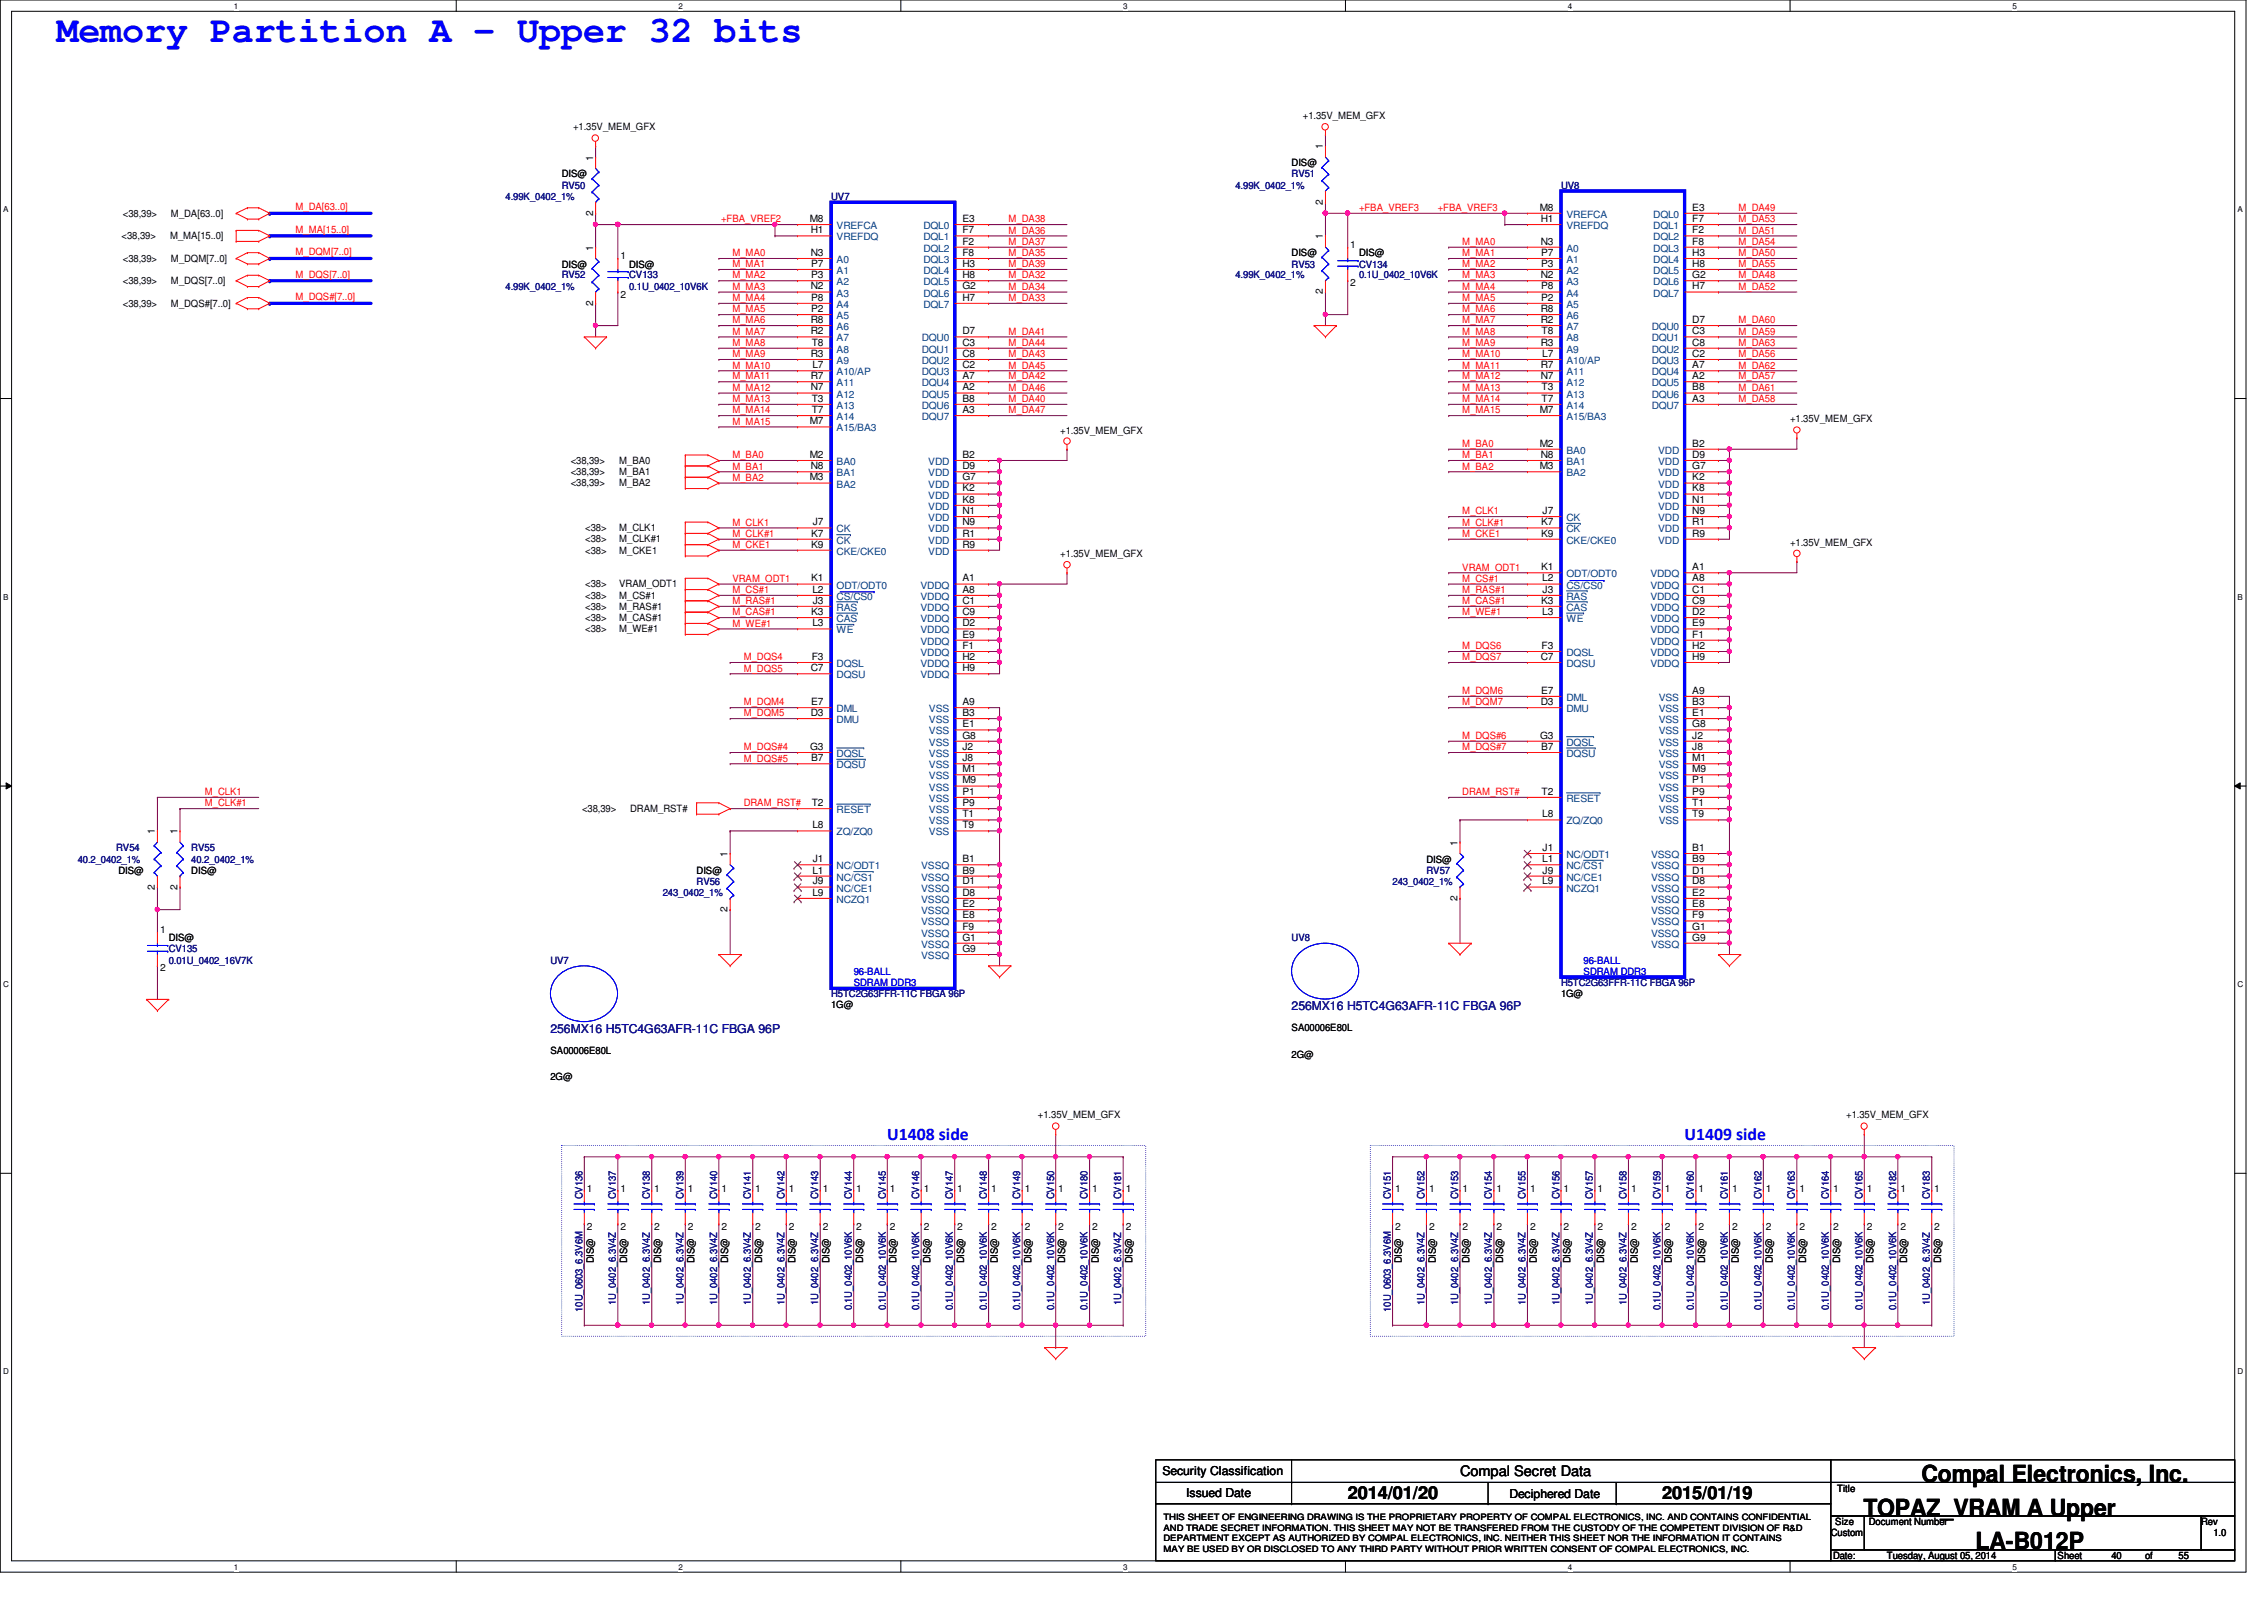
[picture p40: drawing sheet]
<svg xmlns="http://www.w3.org/2000/svg" width="297mm" height="210mm" viewBox="0 0 297 210" stroke-linecap="round" stroke-linejoin="round" font-family="sans-serif">
<defs><g id="words">
<text font-size="4.8" fill="#00f" x="7.4" y="5.5">Memory Partition A - Upper 32 bits</text>
<g font-size="3.1">
<text x="252.1" y="194.4">Compal Electronics, Inc.</text>
<text x="244.5" y="198.8">TOPAZ_VRAM A Upper</text>
<text x="259.2" y="203.2">LA-B012P</text>
</g>
<g font-size="2.3" fill="#00f">
<text x="116.4" y="149.5">U1408 side</text>
<text x="221" y="149.5">U1409 side</text>
</g>
<g font-size="2.3">
<text x="176.8" y="196.6">2014/01/20</text>
<text x="218.1" y="196.6">2015/01/19</text>
</g>
<text font-size="1.9" x="191.6" y="193.7">Compal Secret Data</text>
<g font-size="1.6" fill="#000080">
<text x="72.2" y="135.5">256MX16 H5TC4G63AFR-11C FBGA 96P</text>
<text x="169.5" y="132.5">256MX16 H5TC4G63AFR-11C FBGA 96P</text>
</g>
<g font-size="1.6">
<text x="152.5" y="193.5">Security Classification</text>
<text x="155.6" y="196.3">Issued Date</text>
<text x="198" y="196.5">Deciphered Date</text>
</g>
<g font-size="1.3">
<text x="75.2" y="17.1">+1.35V_MEM_GFX</text>
<text x="170.9" y="15.6">+1.35V_MEM_GFX</text>
<text x="73.7" y="23.3">DIS@</text>
<text x="77.8" y="21.1" transform="rotate(-90 77.8 21.1)">1</text>
<text x="169.5" y="21.8">DIS@</text>
<text x="173.6" y="19.6" transform="rotate(-90 173.6 19.6)">1</text>
<text x="16.1" y="28.4">&lt;38,39&gt;</text>
<text x="22.4" y="28.4">M_DA[63..0]</text>
<text x="77.8" y="28.3" transform="rotate(-90 77.8 28.3)">2</text>
<text x="106.3" y="29.1">M8</text>
<text x="126.3" y="29.1">E3</text>
<text x="173.6" y="26.8" transform="rotate(-90 173.6 26.8)">2</text>
<text x="202" y="27.6">M8</text>
<text x="202.1" y="29.1">H1</text>
<text x="222" y="27.6">E3</text>
<text x="222" y="29.1">F7</text>
<text x="16" y="31.4">&lt;38,39&gt;</text>
<text x="16.1" y="34.3">&lt;38,39&gt;</text>
<text x="22.3" y="31.4">M_MA[15..0]</text>
<text x="22.4" y="34.3">M_DQM[7..0]</text>
<text x="73.7" y="35.1">DIS@</text>
<text x="77.8" y="32.9" transform="rotate(-90 77.8 32.9)">1</text>
<text x="81.4" y="34">1</text>
<text x="82.5" y="35.1">DIS@</text>
<text x="106.4" y="33.6">N3</text>
<text x="106.4" y="30.6">H1</text>
<text x="106.4" y="35">P7</text>
<text x="126.3" y="30.6">F7</text>
<text x="126.3" y="32.1">F2</text>
<text x="126.3" y="33.6">F8</text>
<text x="126.3" y="35">H3</text>
<text x="169.5" y="33.6">DIS@</text>
<text x="173.6" y="31.4" transform="rotate(-90 173.6 31.4)">1</text>
<text x="177.2" y="32.6">1</text>
<text x="178.3" y="33.6">DIS@</text>
<text x="202.1" y="32.1">N3</text>
<text x="202.2" y="35">P3</text>
<text x="202.2" y="33.6">P7</text>
<text x="222" y="30.6">F2</text>
<text x="222" y="32.1">F8</text>
<text x="222" y="33.6">H3</text>
<text x="222" y="35">H8</text>
<text x="16.1" y="40.2">&lt;38,39&gt;</text>
<text x="16.1" y="37.3">&lt;38,39&gt;</text>
<text x="22.4" y="40.2">M_DQS#[7..0]</text>
<text x="22.4" y="37.3">M_DQS[7..0]</text>
<text x="77.8" y="40.1" transform="rotate(-90 77.8 40.1)">2</text>
<text x="81.4" y="39">2</text>
<text x="106.4" y="38">N2</text>
<text x="106.4" y="36.5">P3</text>
<text x="106.4" y="39.5">P8</text>
<text x="106.4" y="40.9">P2</text>
<text x="126.3" y="36.5">H8</text>
<text x="126.3" y="38">G2</text>
<text x="126.3" y="39.5">H7</text>
<text x="173.6" y="38.6" transform="rotate(-90 173.6 38.6)">2</text>
<text x="177.2" y="37.5">2</text>
<text x="202.1" y="36.5">N2</text>
<text x="202.1" y="40.9">R8</text>
<text x="202.2" y="38">P8</text>
<text x="202.2" y="39.5">P2</text>
<text x="222" y="36.5">G2</text>
<text x="222" y="38">H7</text>
<text x="106.4" y="42.4">R8</text>
<text x="106.4" y="43.9">R2</text>
<text x="106.4" y="46.8">R3</text>
<text x="106.5" y="45.3">T8</text>
<text x="126.3" y="45.3">C3</text>
<text x="126.3" y="46.8">C8</text>
<text x="126.3" y="43.9">D7</text>
<text x="202.1" y="42.4">R2</text>
<text x="202.1" y="45.3">R3</text>
<text x="202.3" y="43.9">T8</text>
<text x="202.4" y="46.8">L7</text>
<text x="222" y="43.9">C3</text>
<text x="222" y="45.3">C8</text>
<text x="222" y="46.8">C2</text>
<text x="222" y="42.4">D7</text>
<text x="106.4" y="49.7">R7</text>
<text x="106.4" y="51.2">N7</text>
<text x="106.5" y="52.7">T3</text>
<text x="106.6" y="48.3">L7</text>
<text x="126.3" y="48.3">C2</text>
<text x="126.3" y="49.7">A7</text>
<text x="126.3" y="51.2">A2</text>
<text x="126.3" y="52.7">B8</text>
<text x="202.1" y="48.3">R7</text>
<text x="202.1" y="49.7">N7</text>
<text x="202.3" y="51.2">T3</text>
<text x="202.3" y="52.7">T7</text>
<text x="222" y="48.3">A7</text>
<text x="222" y="49.7">A2</text>
<text x="222" y="51.2">B8</text>
<text x="222" y="52.7">A3</text>
<text x="106.3" y="55.7">M7</text>
<text x="106.5" y="54.2">T7</text>
<text x="126.3" y="54.2">A3</text>
<text x="139.1" y="56.9">+1.35V_MEM_GFX</text>
<text x="202" y="58.6">M2</text>
<text x="202" y="54.2">M7</text>
<text x="222" y="58.6">B2</text>
<text x="234.9" y="55.4">+1.35V_MEM_GFX</text>
<text x="74.9" y="63.8">&lt;38,39&gt;</text>
<text x="74.9" y="62.3">&lt;38,39&gt;</text>
<text x="74.9" y="60.9">&lt;38,39&gt;</text>
<text x="81.2" y="63.8">M_BA2</text>
<text x="81.2" y="62.3">M_BA1</text>
<text x="81.2" y="60.9">M_BA0</text>
<text x="106.3" y="60.1">M2</text>
<text x="106.3" y="63">M3</text>
<text x="106.4" y="61.6">N8</text>
<text x="126.3" y="60.1">B2</text>
<text x="126.3" y="61.6">D9</text>
<text x="126.3" y="63">G7</text>
<text x="126.3" y="64.5">K2</text>
<text x="126.3" y="66">K8</text>
<text x="202" y="61.6">M3</text>
<text x="202.1" y="60.1">N8</text>
<text x="222" y="60.1">D9</text>
<text x="222" y="61.6">G7</text>
<text x="222" y="63">K2</text>
<text x="222" y="64.5">K8</text>
<text x="222" y="66">N1</text>
<text x="76.8" y="71.2">&lt;38&gt;</text>
<text x="76.8" y="69.7">&lt;38&gt;</text>
<text x="81.2" y="71.2">M_CLK#1</text>
<text x="81.2" y="69.7">M_CLK1</text>
<text x="106.4" y="71.8">K9</text>
<text x="106.4" y="70.4">K7</text>
<text x="106.6" y="68.9">J7</text>
<text x="126.3" y="67.4">N1</text>
<text x="126.3" y="68.9">N9</text>
<text x="126.3" y="70.4">R1</text>
<text x="126.3" y="71.8">R9</text>
<text x="202.2" y="70.4">K9</text>
<text x="202.2" y="68.9">K7</text>
<text x="202.4" y="67.4">J7</text>
<text x="222" y="67.4">N9</text>
<text x="222" y="68.9">R1</text>
<text x="222" y="70.4">R9</text>
<text x="234.9" y="71.6">+1.35V_MEM_GFX</text>
<text x="76.8" y="72.6">&lt;38&gt;</text>
<text x="76.8" y="77">&lt;38&gt;</text>
<text x="81.2" y="72.6">M_CKE1</text>
<text x="81.2" y="77">VRAM_ODT1</text>
<text x="106.4" y="76.3">K1</text>
<text x="106.6" y="77.8">L2</text>
<text x="126.3" y="76.3">A1</text>
<text x="126.3" y="77.8">A8</text>
<text x="139.1" y="73.1">+1.35V_MEM_GFX</text>
<text x="202.2" y="74.8">K1</text>
<text x="202.4" y="76.3">L2</text>
<text x="202.4" y="77.8">J3</text>
<text x="222" y="74.8">A1</text>
<text x="222" y="76.3">A8</text>
<text x="222" y="77.8">C1</text>
<text x="76.8" y="80">&lt;38&gt;</text>
<text x="76.8" y="78.5">&lt;38&gt;</text>
<text x="76.8" y="83">&lt;38&gt;</text>
<text x="76.8" y="81.5">&lt;38&gt;</text>
<text x="81.2" y="80">M_RAS#1</text>
<text x="81.2" y="78.5">M_CS#1</text>
<text x="81.2" y="83">M_WE#1</text>
<text x="81.2" y="81.5">M_CAS#1</text>
<text x="106.4" y="80.7">K3</text>
<text x="106.6" y="82.2">L3</text>
<text x="106.6" y="79.2">J3</text>
<text x="126.3" y="79.2">C1</text>
<text x="126.3" y="80.7">C9</text>
<text x="126.3" y="83.7">E9</text>
<text x="126.3" y="82.2">D2</text>
<text x="202.2" y="79.2">K3</text>
<text x="202.4" y="80.7">L3</text>
<text x="222" y="79.2">C9</text>
<text x="222" y="82.2">E9</text>
<text x="222" y="83.7">F1</text>
<text x="222" y="80.7">D2</text>
<text x="106.4" y="88.1">C7</text>
<text x="106.5" y="86.6">F3</text>
<text x="126.3" y="85.1">F1</text>
<text x="126.3" y="86.6">H2</text>
<text x="126.3" y="88.1">H9</text>
<text x="202.1" y="86.6">C7</text>
<text x="202.3" y="85.1">F3</text>
<text x="222" y="85.1">H2</text>
<text x="222" y="86.6">H9</text>
<text x="106.4" y="93.9">D3</text>
<text x="106.4" y="92.5">E7</text>
<text x="126.3" y="92.5">A9</text>
<text x="126.3" y="95.4">E1</text>
<text x="126.3" y="93.9">B3</text>
<text x="202.1" y="92.5">D3</text>
<text x="202.2" y="91">E7</text>
<text x="222" y="91">A9</text>
<text x="222" y="93.9">E1</text>
<text x="222" y="92.5">B3</text>
<text x="222" y="95.4">G8</text>
<text x="106.3" y="98.4">G3</text>
<text x="106.4" y="99.9">B7</text>
<text x="126.3" y="96.9">G8</text>
<text x="126.3" y="98.4">J2</text>
<text x="126.3" y="99.9">J8</text>
<text x="126.3" y="101.3">M1</text>
<text x="202.1" y="96.9">G3</text>
<text x="202.2" y="98.4">B7</text>
<text x="222" y="96.9">J2</text>
<text x="222" y="98.4">J8</text>
<text x="222" y="99.9">M1</text>
<text x="222" y="101.3">M9</text>
<text x="76.4" y="106.5">&lt;38,39&gt;</text>
<text x="82.7" y="106.5">DRAM_RST#</text>
<text x="106.5" y="105.7">T2</text>
<text x="126.3" y="102.8">M9</text>
<text x="126.3" y="104.3">P1</text>
<text x="126.3" y="105.7">P9</text>
<text x="126.3" y="107.2">T1</text>
<text x="202.3" y="104.3">T2</text>
<text x="202.4" y="107.2">L8</text>
<text x="222" y="102.8">P1</text>
<text x="222" y="104.3">P9</text>
<text x="222" y="105.7">T1</text>
<text x="222" y="107.2">T9</text>
<text x="20.3" y="109.5" transform="rotate(-90 20.3 109.5)">1</text>
<text x="23.3" y="109.5" transform="rotate(-90 23.3 109.5)">1</text>
<text x="95.5" y="112.4" transform="rotate(-90 95.5 112.4)">1</text>
<text x="106.6" y="108.7">L8</text>
<text x="106.6" y="113.1">J1</text>
<text x="126.3" y="113.1">B1</text>
<text x="126.3" y="108.7">T9</text>
<text x="187.2" y="113.2">DIS@</text>
<text x="191.2" y="111" transform="rotate(-90 191.2 111)">1</text>
<text x="202.4" y="113.1">L1</text>
<text x="202.4" y="111.6">J1</text>
<text x="222" y="111.6">B1</text>
<text x="222" y="113.1">B9</text>
<text x="15.5" y="114.6">DIS@</text>
<text x="20.3" y="116.7" transform="rotate(-90 20.3 116.7)">2</text>
<text x="23.3" y="116.7" transform="rotate(-90 23.3 116.7)">2</text>
<text x="25.1" y="114.6">DIS@</text>
<text x="91.4" y="114.6">DIS@</text>
<text x="95.5" y="119.6" transform="rotate(-90 95.5 119.6)">2</text>
<text x="106.6" y="114.6">L1</text>
<text x="106.6" y="117.5">L9</text>
<text x="106.6" y="116">J9</text>
<text x="126.3" y="116">D1</text>
<text x="126.3" y="114.6">B9</text>
<text x="126.3" y="117.5">D8</text>
<text x="126.3" y="119">E2</text>
<text x="191.2" y="118.2" transform="rotate(-90 191.2 118.2)">2</text>
<text x="202.4" y="116">L9</text>
<text x="202.4" y="114.6">J9</text>
<text x="222" y="114.6">D1</text>
<text x="222" y="116">D8</text>
<text x="222" y="117.5">E2</text>
<text x="222" y="119">E8</text>
<text x="21" y="122.4">1</text>
<text x="22.1" y="123.5">DIS@</text>
<text x="126.3" y="120.5">E8</text>
<text x="126.3" y="122">F9</text>
<text x="126.3" y="123.4">G1</text>
<text x="126.3" y="124.9">G9</text>
<text x="222" y="120.5">F9</text>
<text x="222" y="122">G1</text>
<text x="222" y="123.4">G9</text>
<text x="21" y="127.4">2</text>
<text x="204.8" y="130.9">1G@</text>
<text x="109" y="132.3">1G@</text>
<text x="169.5" y="135.3">SA00006E80L</text>
<text x="72.2" y="138.2">SA00006E80L</text>
<text x="72.2" y="141.7">2G@</text>
<text x="169.5" y="138.8">2G@</text>
<text x="136.2" y="146.7">+1.35V_MEM_GFX</text>
<text x="242.2" y="146.7">+1.35V_MEM_GFX</text>
<text x="77" y="156.3">1</text>
<text x="77" y="161.3">2</text>
<text x="81.4" y="156.3">1</text>
<text x="81.4" y="161.3">2</text>
<text x="85.8" y="156.3">1</text>
<text x="85.8" y="161.3">2</text>
<text x="90.3" y="156.3">1</text>
<text x="90.3" y="161.3">2</text>
<text x="94.7" y="156.3">1</text>
<text x="94.7" y="161.3">2</text>
<text x="99.1" y="156.3">1</text>
<text x="99.1" y="161.3">2</text>
<text x="103.5" y="156.3">1</text>
<text x="103.5" y="161.3">2</text>
<text x="107.9" y="156.3">1</text>
<text x="107.9" y="161.3">2</text>
<text x="112.3" y="156.3">1</text>
<text x="112.3" y="161.3">2</text>
<text x="116.8" y="156.3">1</text>
<text x="116.8" y="161.3">2</text>
<text x="121.2" y="156.3">1</text>
<text x="121.2" y="161.3">2</text>
<text x="125.6" y="156.3">1</text>
<text x="125.6" y="161.3">2</text>
<text x="130" y="156.3">1</text>
<text x="130" y="161.3">2</text>
<text x="134.4" y="156.3">1</text>
<text x="134.4" y="161.3">2</text>
<text x="138.9" y="156.3">1</text>
<text x="138.9" y="161.3">2</text>
<text x="143.3" y="156.3">1</text>
<text x="143.3" y="161.3">2</text>
<text x="147.7" y="156.3">1</text>
<text x="147.7" y="161.3">2</text>
<text x="183" y="156.3">1</text>
<text x="183" y="161.3">2</text>
<text x="187.5" y="156.3">1</text>
<text x="187.5" y="161.3">2</text>
<text x="191.9" y="156.3">1</text>
<text x="191.9" y="161.3">2</text>
<text x="196.3" y="156.3">1</text>
<text x="196.3" y="161.3">2</text>
<text x="200.7" y="156.3">1</text>
<text x="200.7" y="161.3">2</text>
<text x="205.1" y="156.3">1</text>
<text x="205.1" y="161.3">2</text>
<text x="209.6" y="156.3">1</text>
<text x="209.6" y="161.3">2</text>
<text x="214" y="156.3">1</text>
<text x="214" y="161.3">2</text>
<text x="218.4" y="156.3">1</text>
<text x="218.4" y="161.3">2</text>
<text x="222.8" y="156.3">1</text>
<text x="222.8" y="161.3">2</text>
<text x="227.2" y="156.3">1</text>
<text x="227.2" y="161.3">2</text>
<text x="231.7" y="156.3">1</text>
<text x="231.7" y="161.3">2</text>
<text x="236.1" y="156.3">1</text>
<text x="236.1" y="161.3">2</text>
<text x="240.5" y="156.3">1</text>
<text x="240.5" y="161.3">2</text>
<text x="244.9" y="156.3">1</text>
<text x="244.9" y="161.3">2</text>
<text x="249.3" y="156.3">1</text>
<text x="249.3" y="161.3">2</text>
<text x="253.8" y="156.3">1</text>
<text x="253.8" y="161.3">2</text>
<text x="77.9" y="165.7" transform="rotate(-90 77.9 165.7)">DIS@</text>
<text x="82.3" y="165.7" transform="rotate(-90 82.3 165.7)">DIS@</text>
<text x="86.7" y="165.7" transform="rotate(-90 86.7 165.7)">DIS@</text>
<text x="91.1" y="165.7" transform="rotate(-90 91.1 165.7)">DIS@</text>
<text x="95.5" y="165.7" transform="rotate(-90 95.5 165.7)">DIS@</text>
<text x="100" y="165.7" transform="rotate(-90 100 165.7)">DIS@</text>
<text x="104.4" y="165.7" transform="rotate(-90 104.4 165.7)">DIS@</text>
<text x="108.8" y="165.7" transform="rotate(-90 108.8 165.7)">DIS@</text>
<text x="113.2" y="165.7" transform="rotate(-90 113.2 165.7)">DIS@</text>
<text x="117.6" y="165.7" transform="rotate(-90 117.6 165.7)">DIS@</text>
<text x="122.1" y="165.7" transform="rotate(-90 122.1 165.7)">DIS@</text>
<text x="126.5" y="165.7" transform="rotate(-90 126.5 165.7)">DIS@</text>
<text x="130.9" y="165.7" transform="rotate(-90 130.9 165.7)">DIS@</text>
<text x="135.3" y="165.7" transform="rotate(-90 135.3 165.7)">DIS@</text>
<text x="139.7" y="165.7" transform="rotate(-90 139.7 165.7)">DIS@</text>
<text x="144.2" y="165.7" transform="rotate(-90 144.2 165.7)">DIS@</text>
<text x="148.6" y="165.7" transform="rotate(-90 148.6 165.7)">DIS@</text>
<text x="183.9" y="165.7" transform="rotate(-90 183.9 165.7)">DIS@</text>
<text x="188.4" y="165.7" transform="rotate(-90 188.4 165.7)">DIS@</text>
<text x="192.8" y="165.7" transform="rotate(-90 192.8 165.7)">DIS@</text>
<text x="197.2" y="165.7" transform="rotate(-90 197.2 165.7)">DIS@</text>
<text x="201.6" y="165.7" transform="rotate(-90 201.6 165.7)">DIS@</text>
<text x="206" y="165.7" transform="rotate(-90 206 165.7)">DIS@</text>
<text x="210.5" y="165.7" transform="rotate(-90 210.5 165.7)">DIS@</text>
<text x="214.9" y="165.7" transform="rotate(-90 214.9 165.7)">DIS@</text>
<text x="219.3" y="165.7" transform="rotate(-90 219.3 165.7)">DIS@</text>
<text x="223.7" y="165.7" transform="rotate(-90 223.7 165.7)">DIS@</text>
<text x="228.1" y="165.7" transform="rotate(-90 228.1 165.7)">DIS@</text>
<text x="232.6" y="165.7" transform="rotate(-90 232.6 165.7)">DIS@</text>
<text x="237" y="165.7" transform="rotate(-90 237 165.7)">DIS@</text>
<text x="241.4" y="165.7" transform="rotate(-90 241.4 165.7)">DIS@</text>
<text x="245.8" y="165.7" transform="rotate(-90 245.8 165.7)">DIS@</text>
<text x="250.2" y="165.7" transform="rotate(-90 250.2 165.7)">DIS@</text>
<text x="254.7" y="165.7" transform="rotate(-90 254.7 165.7)">DIS@</text>
<text x="241" y="195.8">Title</text>
<text x="240.2" y="201.5">Custom</text>
<text x="240.8" y="200.1">Size</text>
<text x="245.2" y="200.1">Document Number</text>
<text x="288.8" y="200.1">Rev</text>
<text x="290.4" y="201.5">1.0</text>
<text x="240.5" y="204.5">Date:</text>
<text x="247.6" y="204.5">Tuesday, August 05, 2014</text>
<text x="270" y="204.5">Sheet</text>
<text x="277" y="204.5">40</text>
<text x="281.4" y="204.5">of</text>
<text x="285.8" y="204.5">55</text>
</g>
<g font-size="1.3" fill="#000080">
<text x="169.5" y="23.3">RV51</text>
<text x="66.3" y="26.2">4.99K_0402_1%</text>
<text x="73.7" y="24.8">RV50</text>
<text x="109" y="26.2">UV7</text>
<text x="162.1" y="24.8">4.99K_0402_1%</text>
<text x="204.8" y="24.8">UV8</text>
<text x="169.5" y="35.1">RV53</text>
<text x="178.3" y="35.1">CV134</text>
<text x="66.3" y="38">4.99K_0402_1%</text>
<text x="73.7" y="36.5">RV52</text>
<text x="82.5" y="36.5">CV133</text>
<text x="82.5" y="38">0.1U_0402_10V6K</text>
<text x="162.1" y="36.5">4.99K_0402_1%</text>
<text x="178.3" y="36.5">0.1U_0402_10V6K</text>
<text x="10.2" y="113.2">40.2_0402_1%</text>
<text x="15.2" y="111.7">RV54</text>
<text x="25.1" y="111.7">RV55</text>
<text x="25.1" y="113.2">40.2_0402_1%</text>
<text x="86.9" y="117.6">243_0402_1%</text>
<text x="91.4" y="116.1">RV56</text>
<text x="182.7" y="116.1">243_0402_1%</text>
<text x="187.2" y="114.6">RV57</text>
<text x="22.1" y="124.9">CV135</text>
<text x="169.5" y="123.5">UV8</text>
<text x="22.1" y="126.4">0.01U_0402_16V7K</text>
<text x="72.2" y="126.4">UV7</text>
<text x="109" y="130.9">H5TC2G63FFR-11C FBGA 96P</text>
<text x="204.8" y="129.4">H5TC2G63FFR-11C FBGA 96P</text>
<text x="76.4" y="157.4" transform="rotate(-90 76.4 157.4)">CV136</text>
<text x="80.8" y="157.4" transform="rotate(-90 80.8 157.4)">CV137</text>
<text x="85.3" y="157.4" transform="rotate(-90 85.3 157.4)">CV138</text>
<text x="89.7" y="157.4" transform="rotate(-90 89.7 157.4)">CV139</text>
<text x="94.1" y="157.4" transform="rotate(-90 94.1 157.4)">CV140</text>
<text x="98.5" y="157.4" transform="rotate(-90 98.5 157.4)">CV141</text>
<text x="102.9" y="157.4" transform="rotate(-90 102.9 157.4)">CV142</text>
<text x="107.4" y="157.4" transform="rotate(-90 107.4 157.4)">CV143</text>
<text x="111.8" y="157.4" transform="rotate(-90 111.8 157.4)">CV144</text>
<text x="116.2" y="157.4" transform="rotate(-90 116.2 157.4)">CV145</text>
<text x="120.6" y="157.4" transform="rotate(-90 120.6 157.4)">CV146</text>
<text x="125" y="157.4" transform="rotate(-90 125 157.4)">CV147</text>
<text x="129.5" y="157.4" transform="rotate(-90 129.5 157.4)">CV148</text>
<text x="133.9" y="157.4" transform="rotate(-90 133.9 157.4)">CV149</text>
<text x="138.3" y="157.4" transform="rotate(-90 138.3 157.4)">CV150</text>
<text x="142.7" y="157.4" transform="rotate(-90 142.7 157.4)">CV180</text>
<text x="147.1" y="157.4" transform="rotate(-90 147.1 157.4)">CV181</text>
<text x="182.5" y="157.4" transform="rotate(-90 182.5 157.4)">CV151</text>
<text x="186.9" y="157.4" transform="rotate(-90 186.9 157.4)">CV152</text>
<text x="191.3" y="157.4" transform="rotate(-90 191.3 157.4)">CV153</text>
<text x="195.7" y="157.4" transform="rotate(-90 195.7 157.4)">CV154</text>
<text x="200.1" y="157.4" transform="rotate(-90 200.1 157.4)">CV155</text>
<text x="204.6" y="157.4" transform="rotate(-90 204.6 157.4)">CV156</text>
<text x="209" y="157.4" transform="rotate(-90 209 157.4)">CV157</text>
<text x="213.4" y="157.4" transform="rotate(-90 213.4 157.4)">CV158</text>
<text x="217.8" y="157.4" transform="rotate(-90 217.8 157.4)">CV159</text>
<text x="222.2" y="157.4" transform="rotate(-90 222.2 157.4)">CV160</text>
<text x="226.7" y="157.4" transform="rotate(-90 226.7 157.4)">CV161</text>
<text x="231.1" y="157.4" transform="rotate(-90 231.1 157.4)">CV162</text>
<text x="235.5" y="157.4" transform="rotate(-90 235.5 157.4)">CV163</text>
<text x="239.9" y="157.4" transform="rotate(-90 239.9 157.4)">CV164</text>
<text x="244.3" y="157.4" transform="rotate(-90 244.3 157.4)">CV165</text>
<text x="248.8" y="157.4" transform="rotate(-90 248.8 157.4)">CV182</text>
<text x="253.2" y="157.4" transform="rotate(-90 253.2 157.4)">CV183</text>
<text x="76.4" y="172.1" transform="rotate(-90 76.4 172.1)">10U_0603_6.3V6M</text>
<text x="80.8" y="171.2" transform="rotate(-90 80.8 171.2)">1U_0402_6.3V4Z</text>
<text x="85.3" y="171.2" transform="rotate(-90 85.3 171.2)">1U_0402_6.3V4Z</text>
<text x="89.7" y="171.2" transform="rotate(-90 89.7 171.2)">1U_0402_6.3V4Z</text>
<text x="94.1" y="171.2" transform="rotate(-90 94.1 171.2)">1U_0402_6.3V4Z</text>
<text x="98.5" y="171.2" transform="rotate(-90 98.5 171.2)">1U_0402_6.3V4Z</text>
<text x="102.9" y="171.2" transform="rotate(-90 102.9 171.2)">1U_0402_6.3V4Z</text>
<text x="107.4" y="171.2" transform="rotate(-90 107.4 171.2)">1U_0402_6.3V4Z</text>
<text x="111.8" y="171.9" transform="rotate(-90 111.8 171.9)">0.1U_0402_10V6K</text>
<text x="116.2" y="171.9" transform="rotate(-90 116.2 171.9)">0.1U_0402_10V6K</text>
<text x="120.6" y="171.9" transform="rotate(-90 120.6 171.9)">0.1U_0402_10V6K</text>
<text x="125" y="171.9" transform="rotate(-90 125 171.9)">0.1U_0402_10V6K</text>
<text x="129.5" y="171.9" transform="rotate(-90 129.5 171.9)">0.1U_0402_10V6K</text>
<text x="133.9" y="171.9" transform="rotate(-90 133.9 171.9)">0.1U_0402_10V6K</text>
<text x="138.3" y="171.9" transform="rotate(-90 138.3 171.9)">0.1U_0402_10V6K</text>
<text x="142.7" y="171.9" transform="rotate(-90 142.7 171.9)">0.1U_0402_10V6K</text>
<text x="147.1" y="171.2" transform="rotate(-90 147.1 171.2)">1U_0402_6.3V4Z</text>
<text x="182.5" y="172.1" transform="rotate(-90 182.5 172.1)">10U_0603_6.3V6M</text>
<text x="186.9" y="171.2" transform="rotate(-90 186.9 171.2)">1U_0402_6.3V4Z</text>
<text x="191.3" y="171.2" transform="rotate(-90 191.3 171.2)">1U_0402_6.3V4Z</text>
<text x="195.7" y="171.2" transform="rotate(-90 195.7 171.2)">1U_0402_6.3V4Z</text>
<text x="200.1" y="171.2" transform="rotate(-90 200.1 171.2)">1U_0402_6.3V4Z</text>
<text x="204.6" y="171.2" transform="rotate(-90 204.6 171.2)">1U_0402_6.3V4Z</text>
<text x="209" y="171.2" transform="rotate(-90 209 171.2)">1U_0402_6.3V4Z</text>
<text x="213.4" y="171.2" transform="rotate(-90 213.4 171.2)">1U_0402_6.3V4Z</text>
<text x="217.8" y="171.9" transform="rotate(-90 217.8 171.9)">0.1U_0402_10V6K</text>
<text x="222.2" y="171.9" transform="rotate(-90 222.2 171.9)">0.1U_0402_10V6K</text>
<text x="226.7" y="171.9" transform="rotate(-90 226.7 171.9)">0.1U_0402_10V6K</text>
<text x="231.1" y="171.9" transform="rotate(-90 231.1 171.9)">0.1U_0402_10V6K</text>
<text x="235.5" y="171.9" transform="rotate(-90 235.5 171.9)">0.1U_0402_10V6K</text>
<text x="239.9" y="171.9" transform="rotate(-90 239.9 171.9)">0.1U_0402_10V6K</text>
<text x="244.3" y="171.9" transform="rotate(-90 244.3 171.9)">0.1U_0402_10V6K</text>
<text x="248.8" y="171.9" transform="rotate(-90 248.8 171.9)">0.1U_0402_10V6K</text>
<text x="253.2" y="171.2" transform="rotate(-90 253.2 171.2)">1U_0402_6.3V4Z</text>
</g>
<g font-size="1.3" fill="#f00">
<text x="38.8" y="27.6">M_DA[63..0]</text>
<text x="94.6" y="29.2">+FBA_VREF2</text>
<text x="132.3" y="29.2">M_DA38</text>
<text x="178.3" y="27.7">+FBA_VREF3</text>
<text x="188.6" y="27.7">+FBA_VREF3</text>
<text x="228.1" y="27.7">M_DA49</text>
<text x="228.1" y="29.2">M_DA53</text>
<text x="38.8" y="33.5">M_DQM[7..0]</text>
<text x="38.8" y="30.5">M_MA[15..0]</text>
<text x="96.1" y="33.6">M_MA0</text>
<text x="96.1" y="35.1">M_MA1</text>
<text x="132.3" y="33.6">M_DA35</text>
<text x="132.3" y="35.1">M_DA39</text>
<text x="132.3" y="30.6">M_DA36</text>
<text x="132.3" y="32.1">M_DA37</text>
<text x="191.9" y="32.1">M_MA0</text>
<text x="191.9" y="33.6">M_MA1</text>
<text x="191.9" y="35.1">M_MA2</text>
<text x="228.1" y="32.1">M_DA54</text>
<text x="228.1" y="30.6">M_DA51</text>
<text x="228.1" y="35.1">M_DA55</text>
<text x="228.1" y="33.6">M_DA50</text>
<text x="38.8" y="36.4">M_DQS[7..0]</text>
<text x="38.8" y="39.4">M_DQS#[7..0]</text>
<text x="96.1" y="38">M_MA3</text>
<text x="96.1" y="36.5">M_MA2</text>
<text x="96.1" y="41">M_MA5</text>
<text x="96.1" y="39.5">M_MA4</text>
<text x="132.3" y="36.5">M_DA32</text>
<text x="132.3" y="38">M_DA34</text>
<text x="132.3" y="39.5">M_DA33</text>
<text x="191.9" y="38">M_MA4</text>
<text x="191.9" y="41">M_MA6</text>
<text x="191.9" y="39.5">M_MA5</text>
<text x="191.9" y="36.5">M_MA3</text>
<text x="228.1" y="38">M_DA52</text>
<text x="228.1" y="36.5">M_DA48</text>
<text x="96.1" y="43.9">M_MA7</text>
<text x="96.1" y="46.9">M_MA9</text>
<text x="96.1" y="45.4">M_MA8</text>
<text x="96.1" y="42.4">M_MA6</text>
<text x="132.3" y="43.9">M_DA41</text>
<text x="132.3" y="45.4">M_DA44</text>
<text x="132.3" y="46.9">M_DA43</text>
<text x="191.9" y="46.9">M_MA10</text>
<text x="191.9" y="42.4">M_MA7</text>
<text x="191.9" y="45.4">M_MA9</text>
<text x="191.9" y="43.9">M_MA8</text>
<text x="228.1" y="42.4">M_DA60</text>
<text x="228.1" y="46.9">M_DA56</text>
<text x="228.1" y="43.9">M_DA59</text>
<text x="228.1" y="45.4">M_DA63</text>
<text x="96.1" y="51.3">M_MA12</text>
<text x="96.1" y="52.7">M_MA13</text>
<text x="96.1" y="49.8">M_MA11</text>
<text x="96.1" y="48.3">M_MA10</text>
<text x="132.3" y="52.7">M_DA40</text>
<text x="132.3" y="49.8">M_DA42</text>
<text x="132.3" y="48.3">M_DA45</text>
<text x="132.3" y="51.3">M_DA46</text>
<text x="191.9" y="48.3">M_MA11</text>
<text x="191.9" y="51.3">M_MA13</text>
<text x="191.9" y="49.8">M_MA12</text>
<text x="191.9" y="52.7">M_MA14</text>
<text x="228.1" y="49.8">M_DA57</text>
<text x="228.1" y="51.3">M_DA61</text>
<text x="228.1" y="52.7">M_DA58</text>
<text x="228.1" y="48.3">M_DA62</text>
<text x="96.1" y="54.2">M_MA14</text>
<text x="96.1" y="55.7">M_MA15</text>
<text x="132.3" y="54.2">M_DA47</text>
<text x="191.9" y="58.6">M_BA0</text>
<text x="191.9" y="54.2">M_MA15</text>
<text x="96.1" y="61.6">M_BA1</text>
<text x="96.1" y="60.1">M_BA0</text>
<text x="96.1" y="63.1">M_BA2</text>
<text x="191.9" y="61.6">M_BA2</text>
<text x="191.9" y="60.1">M_BA1</text>
<text x="96.1" y="70.4">M_CLK#1</text>
<text x="96.1" y="71.9">M_CKE1</text>
<text x="96.1" y="69">M_CLK1</text>
<text x="191.9" y="70.4">M_CKE1</text>
<text x="191.9" y="69">M_CLK#1</text>
<text x="191.9" y="67.5">M_CLK1</text>
<text x="96.1" y="76.3">VRAM_ODT1</text>
<text x="96.1" y="77.8">M_CS#1</text>
<text x="191.9" y="74.8">VRAM_ODT1</text>
<text x="191.9" y="76.3">M_CS#1</text>
<text x="191.9" y="77.8">M_RAS#1</text>
<text x="96.1" y="82.2">M_WE#1</text>
<text x="96.1" y="80.7">M_CAS#1</text>
<text x="96.1" y="79.2">M_RAS#1</text>
<text x="191.9" y="79.2">M_CAS#1</text>
<text x="191.9" y="80.7">M_WE#1</text>
<text x="97.6" y="86.6">M_DQS4</text>
<text x="97.6" y="88.1">M_DQS5</text>
<text x="191.9" y="86.6">M_DQS7</text>
<text x="191.9" y="85.2">M_DQS6</text>
<text x="97.6" y="94">M_DQM5</text>
<text x="97.6" y="92.5">M_DQM4</text>
<text x="191.9" y="92.5">M_DQM7</text>
<text x="191.9" y="91.1">M_DQM6</text>
<text x="97.6" y="99.9">M_DQS#5</text>
<text x="97.6" y="98.4">M_DQS#4</text>
<text x="191.9" y="98.4">M_DQS#7</text>
<text x="191.9" y="96.9">M_DQS#6</text>
<text x="26.9" y="105.8">M_CLK#1</text>
<text x="26.9" y="104.3">M_CLK1</text>
<text x="97.6" y="105.8">DRAM_RST#</text>
<text x="191.9" y="104.3">DRAM_RST#</text>
</g>
<g font-size="1.3" fill="#004080">
<text x="205.5" y="28.6">VREFCA</text>
<text x="216.9" y="28.6">DQL0</text>
<text x="109.8" y="30.1">VREFCA</text>
<text x="109.8" y="34.5">A0</text>
<text x="109.8" y="35.9">A1</text>
<text x="109.8" y="31.5">VREFDQ</text>
<text x="121.2" y="30.1">DQL0</text>
<text x="121.2" y="31.5">DQL1</text>
<text x="121.2" y="33">DQL2</text>
<text x="121.2" y="34.5">DQL3</text>
<text x="121.2" y="35.9">DQL4</text>
<text x="205.5" y="35.9">A2</text>
<text x="205.5" y="33">A0</text>
<text x="205.5" y="34.5">A1</text>
<text x="205.5" y="30.1">VREFDQ</text>
<text x="216.9" y="30.1">DQL1</text>
<text x="216.9" y="31.5">DQL2</text>
<text x="216.9" y="33">DQL3</text>
<text x="216.9" y="34.5">DQL4</text>
<text x="216.9" y="35.9">DQL5</text>
<text x="109.8" y="37.4">A2</text>
<text x="109.8" y="38.9">A3</text>
<text x="109.8" y="40.4">A4</text>
<text x="109.8" y="41.9">A5</text>
<text x="121.2" y="37.4">DQL5</text>
<text x="121.2" y="38.9">DQL6</text>
<text x="121.2" y="40.4">DQL7</text>
<text x="205.5" y="37.4">A3</text>
<text x="205.5" y="38.9">A4</text>
<text x="205.5" y="40.4">A5</text>
<text x="205.5" y="41.9">A6</text>
<text x="216.9" y="37.4">DQL6</text>
<text x="216.9" y="38.9">DQL7</text>
<text x="109.8" y="43.3">A6</text>
<text x="109.8" y="44.8">A7</text>
<text x="109.8" y="46.3">A8</text>
<text x="109.8" y="47.8">A9</text>
<text x="120.9" y="46.3">DQU1</text>
<text x="120.9" y="47.8">DQU2</text>
<text x="120.9" y="44.8">DQU0</text>
<text x="205.5" y="43.3">A7</text>
<text x="205.5" y="44.8">A8</text>
<text x="205.5" y="46.3">A9</text>
<text x="205.5" y="47.8">A10/AP</text>
<text x="216.7" y="44.8">DQU1</text>
<text x="216.7" y="46.3">DQU2</text>
<text x="216.7" y="47.8">DQU3</text>
<text x="216.7" y="43.3">DQU0</text>
<text x="109.8" y="49.2">A10/AP</text>
<text x="109.8" y="50.7">A11</text>
<text x="109.8" y="52.2">A12</text>
<text x="109.8" y="53.6">A13</text>
<text x="120.9" y="49.2">DQU3</text>
<text x="120.9" y="50.7">DQU4</text>
<text x="120.9" y="52.2">DQU5</text>
<text x="120.9" y="53.6">DQU6</text>
<text x="205.5" y="49.2">A11</text>
<text x="205.5" y="50.7">A12</text>
<text x="205.5" y="52.2">A13</text>
<text x="205.5" y="53.6">A14</text>
<text x="216.7" y="49.2">DQU4</text>
<text x="216.7" y="50.7">DQU5</text>
<text x="216.7" y="52.2">DQU6</text>
<text x="216.7" y="53.6">DQU7</text>
<text x="109.8" y="55.1">A14</text>
<text x="109.8" y="56.6">A15/BA3</text>
<text x="120.9" y="55.1">DQU7</text>
<text x="205.5" y="59.5">BA0</text>
<text x="205.5" y="55.1">A15/BA3</text>
<text x="217.5" y="59.5">VDD</text>
<text x="109.8" y="61">BA0</text>
<text x="109.8" y="62.5">BA1</text>
<text x="109.8" y="64">BA2</text>
<text x="121.8" y="61">VDD</text>
<text x="121.8" y="62.5">VDD</text>
<text x="121.8" y="64">VDD</text>
<text x="121.8" y="65.4">VDD</text>
<text x="205.5" y="61">BA1</text>
<text x="205.5" y="62.5">BA2</text>
<text x="217.5" y="61">VDD</text>
<text x="217.5" y="62.5">VDD</text>
<text x="217.5" y="64">VDD</text>
<text x="217.5" y="65.4">VDD</text>
<text x="109.8" y="69.8">CK</text>
<text x="109.8" y="71.3">CK</text>
<text x="121.8" y="66.9">VDD</text>
<text x="121.8" y="68.4">VDD</text>
<text x="121.8" y="69.8">VDD</text>
<text x="121.8" y="71.3">VDD</text>
<text x="205.5" y="71.3">CKE/CKE0</text>
<text x="205.5" y="68.4">CK</text>
<text x="205.5" y="69.8">CK</text>
<text x="217.5" y="66.9">VDD</text>
<text x="217.5" y="68.4">VDD</text>
<text x="217.5" y="69.8">VDD</text>
<text x="217.5" y="71.3">VDD</text>
<text x="109.8" y="72.8">CKE/CKE0</text>
<text x="109.8" y="77.2">ODT/ODT0</text>
<text x="120.8" y="77.2">VDDQ</text>
<text x="121.8" y="72.8">VDD</text>
<text x="205.5" y="77.2">CS/CS0</text>
<text x="205.5" y="75.7">ODT/ODT0</text>
<text x="216.5" y="75.7">VDDQ</text>
<text x="216.5" y="77.2">VDDQ</text>
<text x="109.8" y="83.1">WE</text>
<text x="109.8" y="80.1">RAS</text>
<text x="109.8" y="81.6">CAS</text>
<text x="109.8" y="78.7">CS/CS0</text>
<text x="120.8" y="78.7">VDDQ</text>
<text x="120.8" y="80.1">VDDQ</text>
<text x="120.8" y="81.6">VDDQ</text>
<text x="120.8" y="83.1">VDDQ</text>
<text x="205.5" y="81.6">WE</text>
<text x="205.5" y="78.7">RAS</text>
<text x="205.5" y="80.1">CAS</text>
<text x="216.5" y="78.7">VDDQ</text>
<text x="216.5" y="80.1">VDDQ</text>
<text x="216.5" y="83.1">VDDQ</text>
<text x="216.5" y="81.6">VDDQ</text>
<text x="109.8" y="87.5">DQSL</text>
<text x="109.8" y="89">DQSU</text>
<text x="120.8" y="84.6">VDDQ</text>
<text x="120.8" y="86.1">VDDQ</text>
<text x="120.8" y="87.5">VDDQ</text>
<text x="120.8" y="89">VDDQ</text>
<text x="205.5" y="86.1">DQSL</text>
<text x="205.5" y="87.5">DQSU</text>
<text x="216.5" y="84.6">VDDQ</text>
<text x="216.5" y="86.1">VDDQ</text>
<text x="216.5" y="87.5">VDDQ</text>
<text x="109.8" y="94.9">DMU</text>
<text x="109.8" y="93.4">DML</text>
<text x="121.9" y="93.4">VSS</text>
<text x="121.9" y="94.9">VSS</text>
<text x="205.5" y="93.4">DMU</text>
<text x="205.5" y="91.9">DML</text>
<text x="217.6" y="91.9">VSS</text>
<text x="217.6" y="94.9">VSS</text>
<text x="217.6" y="93.4">VSS</text>
<text x="109.8" y="100.8">DQSU</text>
<text x="109.8" y="99.3">DQSL</text>
<text x="121.9" y="96.4">VSS</text>
<text x="121.9" y="97.8">VSS</text>
<text x="121.9" y="99.3">VSS</text>
<text x="121.9" y="100.8">VSS</text>
<text x="205.5" y="99.3">DQSU</text>
<text x="205.5" y="97.8">DQSL</text>
<text x="217.6" y="96.4">VSS</text>
<text x="217.6" y="97.8">VSS</text>
<text x="217.6" y="99.3">VSS</text>
<text x="217.6" y="100.8">VSS</text>
<text x="109.8" y="106.7">RESET</text>
<text x="121.9" y="102.2">VSS</text>
<text x="121.9" y="103.7">VSS</text>
<text x="121.9" y="105.2">VSS</text>
<text x="121.9" y="106.7">VSS</text>
<text x="205.5" y="105.2">RESET</text>
<text x="217.6" y="102.2">VSS</text>
<text x="217.6" y="103.7">VSS</text>
<text x="217.6" y="105.2">VSS</text>
<text x="217.6" y="106.7">VSS</text>
<text x="109.8" y="109.6">ZQ/ZQ0</text>
<text x="121.9" y="108.2">VSS</text>
<text x="121.9" y="109.6">VSS</text>
<text x="205.5" y="112.6">NC/ODT1</text>
<text x="205.5" y="108.2">ZQ/ZQ0</text>
<text x="216.6" y="112.6">VSSQ</text>
<text x="217.6" y="108.2">VSS</text>
<text x="109.8" y="114">NC/ODT1</text>
<text x="109.8" y="115.5">NC/CS1</text>
<text x="109.8" y="117">NC/CE1</text>
<text x="109.8" y="118.4">NCZQ1</text>
<text x="120.9" y="117">VSSQ</text>
<text x="120.9" y="114">VSSQ</text>
<text x="120.9" y="115.5">VSSQ</text>
<text x="120.9" y="118.4">VSSQ</text>
<text x="120.9" y="119.9">VSSQ</text>
<text x="205.5" y="114">NC/CS1</text>
<text x="205.5" y="115.5">NC/CE1</text>
<text x="205.5" y="117">NCZQ1</text>
<text x="216.6" y="115.5">VSSQ</text>
<text x="216.6" y="114">VSSQ</text>
<text x="216.6" y="117">VSSQ</text>
<text x="216.6" y="118.4">VSSQ</text>
<text x="216.6" y="119.9">VSSQ</text>
<text x="120.9" y="121.4">VSSQ</text>
<text x="120.9" y="122.9">VSSQ</text>
<text x="120.9" y="124.3">VSSQ</text>
<text x="120.9" y="125.8">VSSQ</text>
<text x="216.6" y="121.4">VSSQ</text>
<text x="216.6" y="122.9">VSSQ</text>
<text x="216.6" y="124.3">VSSQ</text>
</g>
<g font-size="1.3" fill="#00f">
<text x="112" y="127.9">96-BALL</text>
<text x="112" y="129.4">SDRAM DDR3</text>
<text x="207.8" y="126.4">96-BALL</text>
<text x="207.8" y="127.9">SDRAM DDR3</text>
</g>
<g font-size="1.1">
<text x="30.7" y="1.1">1</text>
<text x="89" y="1.1">2</text>
<text x="147.4" y="1.1">3</text>
<text x="205.7" y="1.1">4</text>
<text x="264" y="1.1">5</text>
<text x=".4" y="27.9">A</text>
<text x="293.6" y="27.9">A</text>
<text x=".4" y="78.7">B</text>
<text x="293.6" y="78.7">B</text>
<text x=".4" y="129.5">C</text>
<text x="293.6" y="129.5">C</text>
<text x=".4" y="180.3">D</text>
<text x="293.6" y="180.3">D</text>
<text x="152.7" y="203.6">MAY BE USED BY OR DISCLOSED TO ANY THIRD PARTY WITHOUT PRIOR WRITTEN CONSENT OF COMPAL ELECTRONICS, INC.</text>
<text x="152.7" y="202.2">DEPARTMENT EXCEPT AS AUTHORIZED BY COMPAL ELECTRONICS, INC. NEITHER THIS SHEET NOR THE INFORMATION IT CONTAINS</text>
<text x="152.7" y="200.8">AND TRADE SECRET INFORMATION. THIS SHEET MAY NOT BE TRANSFERED FROM THE CUSTODY OF THE COMPETENT DIVISION OF R&amp;D</text>
<text x="152.7" y="199.4">THIS SHEET OF ENGINEERING DRAWING IS THE PROPRIETARY PROPERTY OF COMPAL ELECTRONICS, INC. AND CONTAINS CONFIDENTIAL</text>
<text x="30.7" y="205.9">1</text>
<text x="89" y="205.9">2</text>
<text x="147.4" y="205.9">3</text>
<text x="205.7" y="205.9">4</text>
<text x="264" y="205.9">5</text>
</g>
</g></defs>
<path d="M0 0h294.7v206.2h-294.7zM1.5 1.5h291.7v203.3h-291.7z" fill="none" stroke="#000" stroke-width=".13"/>
<g fill="#fff">
<path d="M30.7 .2h.6v1.2h-.6z"/>
<path d="M30.7 204.9h.6v1.2h-.6z"/>
</g>
<path d="M59.9 0v1.5M59.9 204.8v1.4" fill="none" stroke="#000" stroke-width=".13"/>
<g fill="#fff">
<path d="M89 .2h.6v1.2h-.6z"/>
<path d="M89 204.9h.6v1.2h-.6z"/>
</g>
<path d="M118.2 0v1.5M118.2 204.8v1.4" fill="none" stroke="#000" stroke-width=".13"/>
<g fill="#fff">
<path d="M147.4 .2h.6v1.2h-.6z"/>
<path d="M147.4 204.9h.6v1.2h-.6z"/>
</g>
<path d="M176.5 0v1.5M176.5 204.8v1.4" fill="none" stroke="#000" stroke-width=".13"/>
<g fill="#fff">
<path d="M205.7 .2h.6v1.2h-.6z"/>
<path d="M205.7 204.9h.6v1.2h-.6z"/>
</g>
<path d="M234.9 0v1.5M234.9 204.8v1.4" fill="none" stroke="#000" stroke-width=".13"/>
<g fill="#fff">
<path d="M264 .2h.6v1.2h-.6z"/>
<path d="M264 204.9h.6v1.2h-.6z"/>
<path d="M.4 26.9h.7v1.2h-.7z"/>
<path d="M293.6 26.9h.7v1.2h-.7z"/>
<path d="M.4 77.7h.7v1.2h-.7z"/>
<path d="M293.6 77.7h.7v1.2h-.7z"/>
</g>
<path d="M0 52.3h1.5M293.2 52.3h1.5" fill="none" stroke="#000" stroke-width=".13"/>
<g fill="#fff">
<path d="M.4 128.5h.8v1.2h-.8z"/>
<path d="M293.6 128.5h.7v1.2h-.7z"/>
</g>
<path d="M0 103.1h1.5M.8 102.7l.7 .4-.7 .4zM293.2 103.1l.7-.4v.8zM293.2 103.1h1.5" fill="none" stroke="#000" stroke-width=".13"/>
<path d="M.8 102.7l.7 .4-.7 .4zM293.2 103.1l.7-.4v.8z" fill="#000"/>
<g fill="#fff">
<path d="M.4 179.3h.8v1.2h-.8z"/>
<path d="M293.6 179.3h.7v1.2h-.7z"/>
</g>
<path d="M0 153.9h1.5M293.2 153.9h1.5" fill="none" stroke="#000" stroke-width=".13"/>
<path d="M73.7 150.3h76.6v25h-76.6zM179.8 150.3h76.6v25h-76.6z" fill="none" stroke="#00f" stroke-width=".13" stroke-dasharray="0 .3"/>
<path d="M35.4 28h13.3" fill="none" stroke="#00f" stroke-width=".42"/>
<circle cx="35.4" cy="28" r=".21" fill="#00f"/>
<path d="M35.4 33.9h13.3" fill="none" stroke="#00f" stroke-width=".42"/>
<circle cx="35.4" cy="33.9" r=".21" fill="#00f"/>
<path d="M35.4 36.8h13.3" fill="none" stroke="#00f" stroke-width=".42"/>
<circle cx="35.4" cy="36.8" r=".21" fill="#00f"/>
<path d="M35.4 30.9h13.3" fill="none" stroke="#00f" stroke-width=".42"/>
<circle cx="35.4" cy="30.9" r=".21" fill="#00f"/>
<path d="M35.4 39.8h13.3" fill="none" stroke="#00f" stroke-width=".42"/>
<circle cx="35.4" cy="39.8" r=".21" fill="#00f"/>
<path d="M20.7 119.3h.1M20.7 116.4h.1M20.7 116.4v5.9M23.6 116.4h.1M23.6 116.4v2.9h-2.9M20.7 126.7h.1M20.7 126.7v4.4" fill="none" stroke="#800040" stroke-width=".13"/>
<circle cx="20.6" cy="119.3" r=".29" fill="#f0f"/>
<circle cx="20.6" cy="119.3" r=".29" fill="none" stroke="#f0f" stroke-width=".13"/>
<path d="M78.1 39.8h.1M78.1 39.8v2.9M81.1 29.5h.1M81.1 29.5v4.4M20.7 104.6h.1M20.7 104.6v4.4M20.7 104.6h13.2M23.6 106.1h.1M23.6 106.1v2.9M23.6 106.1h10.3" fill="none" stroke="#800040" stroke-width=".13"/>
<circle cx="81" cy="29.4" r=".29" fill="#f0f"/>
<circle cx="81" cy="29.4" r=".29" fill="none" stroke="#f0f" stroke-width=".13"/>
<path d="M78.1 28h.1M78.1 29.5h.1M78.1 28v4.4M78.1 29.5h3M81.1 38.3h.1M81.1 38.3v4.4h-3M78.1 42.7h.1" fill="none" stroke="#800040" stroke-width=".13"/>
<circle cx="81" cy="29.4" r=".29" fill="#f0f"/>
<circle cx="81" cy="29.4" r=".29" fill="none" stroke="#f0f" stroke-width=".13"/>
<circle cx="78.1" cy="29.4" r=".29" fill="#f0f"/>
<circle cx="78.1" cy="29.4" r=".29" fill="none" stroke="#f0f" stroke-width=".13"/>
<path d="M78.1 42.7h.1M78.1 42.7v1.5" fill="none" stroke="#800040" stroke-width=".13"/>
<circle cx="78.1" cy="42.7" r=".29" fill="#f0f"/>
<circle cx="78.1" cy="42.7" r=".29" fill="none" stroke="#f0f" stroke-width=".13"/>
<path d="M78.1 19.2h.1M78.1 19.2v1.4M101.7 30.9h.1M101.7 29.5h.1M101.7 30.9h2.9M101.7 29.5h2.9" fill="none" stroke="#800040" stroke-width=".13"/>
<circle cx="101.7" cy="29.4" r=".29" fill="#f0f"/>
<circle cx="101.7" cy="29.4" r=".29" fill="none" stroke="#f0f" stroke-width=".13"/>
<path d="M81.1 29.5h.1M81.1 29.5h20.6" fill="none" stroke="#800040" stroke-width=".13"/>
<circle cx="81" cy="29.4" r=".29" fill="#f0f"/>
<circle cx="81" cy="29.4" r=".29" fill="none" stroke="#f0f" stroke-width=".13"/>
<g fill="none" stroke="#800040" stroke-width=".13">
<path d="M94.3 38.3h.1M94.3 36.8h.1M94.3 33.9h.1M94.3 39.8h.1M94.3 35.3h.1M94.3 38.3h10.3M94.3 36.8h10.3M94.3 33.9h10.3M94.3 39.8h10.3M94.3 35.3h10.3M101.7 29.5h.1M101.7 29.5v1.4"/>
<path d="M94.3 44.2h.1M94.3 51.6h.1M94.3 47.2h.1M94.3 53h.1M94.3 45.7h.1M94.3 50.1h.1M94.3 42.7h.1M94.3 41.3h.1M94.3 48.6h.1M94.3 44.2h10.3M94.3 51.6h10.3M94.3 47.2h10.3"/>
<path d="M94.3 53h10.3M94.3 45.7h10.3M94.3 50.1h10.3M94.3 42.7h10.3M94.3 41.3h10.3M94.3 48.6h10.3M94.3 61.9h.1M94.3 60.4h.1M94.3 63.4h.1M94.3 76.6h.1M94.3 61.9h10.3M94.3 60.4h10.3"/>
<path d="M94.3 63.4h10.3M94.3 76.6h10.3M94.3 82.5h.1M94.3 81h.1M94.3 82.5h10.3M94.3 81h10.3M95.8 86.9h.1M95.8 88.4h.1M95.8 94.3h.1M95.8 98.7h.1M95.8 92.8h.1M95.8 86.9h8.8"/>
<path d="M95.8 88.4h8.8M95.8 94.3h8.8M95.8 98.7h8.8M95.8 92.8h8.8M95.8 100.2h.1M95.8 100.2h8.8M131.1 107.6h.1M131.1 107.6v1.4"/>
</g>
<circle cx="131.1" cy="109" r=".29" fill="#f0f"/>
<circle cx="131.1" cy="109" r=".29" fill="none" stroke="#f0f" stroke-width=".13"/>
<circle cx="131.1" cy="107.5" r=".29" fill="#f0f"/>
<circle cx="131.1" cy="107.5" r=".29" fill="none" stroke="#f0f" stroke-width=".13"/>
<path d="M140 58.9h.1M140 58.9v1.5M94.3 79.5h.1M94.3 70.7h.1M94.3 72.2h.1M94.3 79.5h10.3M94.3 70.7h10.3M94.3 72.2h10.3M131.1 106.1h.1M131.1 106.1v1.5" fill="none" stroke="#800040" stroke-width=".13"/>
<circle cx="131.1" cy="106.1" r=".29" fill="#f0f"/>
<circle cx="131.1" cy="106.1" r=".29" fill="none" stroke="#f0f" stroke-width=".13"/>
<path d="M94.3 78.1h.1M94.3 78.1h10.3M129.7 109h.1M129.7 104.6h.1M129.7 109h1.4M129.7 104.6h1.4M131.1 104.6h.1M131.1 104.6v1.5" fill="none" stroke="#800040" stroke-width=".13"/>
<circle cx="131.1" cy="104.6" r=".29" fill="#f0f"/>
<circle cx="131.1" cy="104.6" r=".29" fill="none" stroke="#f0f" stroke-width=".13"/>
<path d="M94.3 69.3h.1M94.3 69.3h10.3M131.1 61.9h.1M131.1 70.7h.1M131.1 61.9v1.5M131.1 70.7v1.5M129.7 106.1h.1M129.7 107.6h.1M129.7 106.1h1.4M129.7 107.6h1.4" fill="none" stroke="#800040" stroke-width=".13"/>
<circle cx="131.1" cy="70.7" r=".29" fill="#f0f"/>
<circle cx="131.1" cy="70.7" r=".29" fill="none" stroke="#f0f" stroke-width=".13"/>
<path d="M131.1 64.8h.1M131.1 64.8v1.5" fill="none" stroke="#800040" stroke-width=".13"/>
<circle cx="131.1" cy="64.8" r=".29" fill="#f0f"/>
<circle cx="131.1" cy="64.8" r=".29" fill="none" stroke="#f0f" stroke-width=".13"/>
<path d="M129.7 66.3h.1M129.7 66.3h1.4" fill="none" stroke="#800040" stroke-width=".13"/>
<circle cx="131.1" cy="66.3" r=".29" fill="#f0f"/>
<circle cx="131.1" cy="66.3" r=".29" fill="none" stroke="#f0f" stroke-width=".13"/>
<path d="M131.1 60.4h.1M131.1 60.4h8.9" fill="none" stroke="#800040" stroke-width=".13"/>
<circle cx="131.1" cy="60.4" r=".29" fill="#f0f"/>
<circle cx="131.1" cy="60.4" r=".29" fill="none" stroke="#f0f" stroke-width=".13"/>
<path d="M129.7 64.8h.1M129.7 61.9h.1M129.7 64.8h1.4M131.1 60.4h.1M131.1 60.4v1.5h-1.4" fill="none" stroke="#800040" stroke-width=".13"/>
<circle cx="131.1" cy="61.9" r=".29" fill="#f0f"/>
<circle cx="131.1" cy="61.9" r=".29" fill="none" stroke="#f0f" stroke-width=".13"/>
<path d="M131.1 67.8h.1M131.1 67.8v1.5" fill="none" stroke="#800040" stroke-width=".13"/>
<circle cx="131.1" cy="67.7" r=".29" fill="#f0f"/>
<circle cx="131.1" cy="67.7" r=".29" fill="none" stroke="#f0f" stroke-width=".13"/>
<path d="M129.7 72.2h.1M129.7 63.4h.1M129.7 72.2h1.4M129.7 63.4h1.4" fill="none" stroke="#800040" stroke-width=".13"/>
<circle cx="131.1" cy="63.3" r=".29" fill="#f0f"/>
<circle cx="131.1" cy="63.3" r=".29" fill="none" stroke="#f0f" stroke-width=".13"/>
<path d="M131.1 69.3h.1M131.1 69.3v1.4" fill="none" stroke="#800040" stroke-width=".13"/>
<circle cx="131.1" cy="69.2" r=".29" fill="#f0f"/>
<circle cx="131.1" cy="69.2" r=".29" fill="none" stroke="#f0f" stroke-width=".13"/>
<path d="M131.1 66.3h.1M131.1 66.3v1.5M131.1 103.1h.1M131.1 103.1v1.5" fill="none" stroke="#800040" stroke-width=".13"/>
<circle cx="131.1" cy="104.6" r=".29" fill="#f0f"/>
<circle cx="131.1" cy="104.6" r=".29" fill="none" stroke="#f0f" stroke-width=".13"/>
<circle cx="131.1" cy="103.1" r=".29" fill="#f0f"/>
<circle cx="131.1" cy="103.1" r=".29" fill="none" stroke="#f0f" stroke-width=".13"/>
<g fill="none" stroke="#800040" stroke-width=".13">
<path d="M129.7 60.4h.1M129.7 70.7h.1M129.7 69.3h.1M129.7 67.8h.1M129.7 60.4h1.4M129.7 70.7h1.4M129.7 69.3h1.4M129.7 67.8h1.4M129.7 98.7h.1M129.7 98.7h1.4M129.7 103.1h.1M129.7 103.1h1.4"/>
<path d="M131.1 100.2h.1M131.1 100.2v1.4"/>
</g>
<circle cx="131.1" cy="100.2" r=".29" fill="#f0f"/>
<circle cx="131.1" cy="100.2" r=".29" fill="none" stroke="#f0f" stroke-width=".13"/>
<path d="M131.1 76.6h.1M131.1 76.6h8.9" fill="none" stroke="#800040" stroke-width=".13"/>
<circle cx="131.1" cy="76.6" r=".29" fill="#f0f"/>
<circle cx="131.1" cy="76.6" r=".29" fill="none" stroke="#f0f" stroke-width=".13"/>
<path d="M131.1 63.4h.1M131.1 63.4v1.4M131.1 82.5h.1M131.1 85.5h.1M131.1 82.5v1.5M131.1 85.5v1.4M129.7 100.2h.1M129.7 100.2h1.4" fill="none" stroke="#800040" stroke-width=".13"/>
<circle cx="131.1" cy="85.4" r=".29" fill="#f0f"/>
<circle cx="131.1" cy="85.4" r=".29" fill="none" stroke="#f0f" stroke-width=".13"/>
<path d="M131.1 81h.1M131.1 81v1.5" fill="none" stroke="#800040" stroke-width=".13"/>
<circle cx="131.1" cy="81" r=".29" fill="#f0f"/>
<circle cx="131.1" cy="81" r=".29" fill="none" stroke="#f0f" stroke-width=".13"/>
<path d="M131.1 84h.1M131.1 84v1.5" fill="none" stroke="#800040" stroke-width=".13"/>
<circle cx="131.1" cy="84" r=".29" fill="#f0f"/>
<circle cx="131.1" cy="84" r=".29" fill="none" stroke="#f0f" stroke-width=".13"/>
<path d="M129.7 82.5h.1M129.7 82.5h1.4" fill="none" stroke="#800040" stroke-width=".13"/>
<circle cx="131.1" cy="82.5" r=".29" fill="#f0f"/>
<circle cx="131.1" cy="82.5" r=".29" fill="none" stroke="#f0f" stroke-width=".13"/>
<path d="M131.1 86.9h.1M131.1 86.9v1.5" fill="none" stroke="#800040" stroke-width=".13"/>
<circle cx="131.1" cy="86.9" r=".29" fill="#f0f"/>
<circle cx="131.1" cy="86.9" r=".29" fill="none" stroke="#f0f" stroke-width=".13"/>
<path d="M131.1 98.7h.1M131.1 98.7v1.5" fill="none" stroke="#800040" stroke-width=".13"/>
<circle cx="131.1" cy="98.7" r=".29" fill="#f0f"/>
<circle cx="131.1" cy="98.7" r=".29" fill="none" stroke="#f0f" stroke-width=".13"/>
<path d="M131.1 76.6h.1M131.1 76.6v1.5M129.7 101.6h.1M129.7 101.6h1.4" fill="none" stroke="#800040" stroke-width=".13"/>
<circle cx="131.1" cy="78.1" r=".29" fill="#f0f"/>
<circle cx="131.1" cy="78.1" r=".29" fill="none" stroke="#f0f" stroke-width=".13"/>
<path d="M129.7 78.1h.1M129.7 79.5h.1M129.7 78.1h1.4M129.7 79.5h1.4M131.1 79.5h.1M131.1 79.5v1.5M129.7 86.9h.1M129.7 88.4h.1M129.7 86.9h1.4M129.7 88.4h1.4" fill="none" stroke="#800040" stroke-width=".13"/>
<circle cx="131.1" cy="79.5" r=".29" fill="#f0f"/>
<circle cx="131.1" cy="79.5" r=".29" fill="none" stroke="#f0f" stroke-width=".13"/>
<path d="M129.7 76.6h.1M129.7 76.6h1.4M131.1 78.1h.1M131.1 78.1v1.4M129.7 81h.1M129.7 81h1.4M129.7 123.7h.1M129.7 123.7h1.4M131.1 123.7h.1M131.1 123.7v1.5" fill="none" stroke="#800040" stroke-width=".13"/>
<circle cx="131.1" cy="123.7" r=".29" fill="#f0f"/>
<circle cx="131.1" cy="123.7" r=".29" fill="none" stroke="#f0f" stroke-width=".13"/>
<path d="M131.1 120.8h.1M131.1 120.8v1.5" fill="none" stroke="#800040" stroke-width=".13"/>
<circle cx="131.1" cy="120.8" r=".29" fill="#f0f"/>
<circle cx="131.1" cy="120.8" r=".29" fill="none" stroke="#f0f" stroke-width=".13"/>
<path d="M131.1 122.3h.1M131.1 122.3v1.4" fill="none" stroke="#800040" stroke-width=".13"/>
<circle cx="131.1" cy="122.3" r=".29" fill="#f0f"/>
<circle cx="131.1" cy="122.3" r=".29" fill="none" stroke="#f0f" stroke-width=".13"/>
<path d="M129.7 85.5h.1M129.7 84h.1M129.7 97.2h.1M129.7 85.5h1.4M129.7 84h1.4M129.7 97.2h1.4M131.1 117.9h.1M131.1 117.9v1.4M129.7 122.3h.1M129.7 122.3h1.4" fill="none" stroke="#800040" stroke-width=".13"/>
<circle cx="131.1" cy="97.2" r=".29" fill="#f0f"/>
<circle cx="131.1" cy="97.2" r=".29" fill="none" stroke="#f0f" stroke-width=".13"/>
<path d="M129.7 94.3h.1M129.7 94.3h1.4M95.8 119.3h.1M95.8 119.3v5.9M129.7 120.8h.1M129.7 125.2h.1M129.7 120.8h1.4M129.7 125.2h1.4M131.1 125.2h.1M131.1 125.2v1.5" fill="none" stroke="#800040" stroke-width=".13"/>
<circle cx="131.1" cy="125.2" r=".29" fill="#f0f"/>
<circle cx="131.1" cy="125.2" r=".29" fill="none" stroke="#f0f" stroke-width=".13"/>
<path d="M129.7 119.3h.1M129.7 117.9h.1M129.7 119.3h1.4M129.7 117.9h1.4" fill="none" stroke="#800040" stroke-width=".13"/>
<circle cx="131.1" cy="117.8" r=".29" fill="#f0f"/>
<circle cx="131.1" cy="117.8" r=".29" fill="none" stroke="#f0f" stroke-width=".13"/>
<path d="M131.1 114.9h.1M131.1 114.9v1.5" fill="none" stroke="#800040" stroke-width=".13"/>
<circle cx="131.1" cy="114.9" r=".29" fill="#f0f"/>
<circle cx="131.1" cy="114.9" r=".29" fill="none" stroke="#f0f" stroke-width=".13"/>
<path d="M129.7 95.8h.1M129.7 95.8h1.4M131.1 92.8h.1M131.1 95.8h.1M131.1 92.8v1.5M131.1 95.8v1.4M95.8 109h.1M95.8 106.1h.1M95.8 109h8.8M95.8 106.1h8.8" fill="none" stroke="#800040" stroke-width=".13"/>
<circle cx="131.1" cy="95.7" r=".29" fill="#f0f"/>
<circle cx="131.1" cy="95.7" r=".29" fill="none" stroke="#f0f" stroke-width=".13"/>
<path d="M140 75.1h.1M140 75.1v1.5M129.7 92.8h.1M129.7 92.8h1.4M129.7 113.5h.1M129.7 114.9h.1M129.7 116.4h.1M129.7 114.9h1.4M129.7 116.4h1.4M131.1 109h.1M131.1 109v4.5h-1.4" fill="none" stroke="#800040" stroke-width=".13"/>
<circle cx="131.1" cy="116.3" r=".29" fill="#f0f"/>
<circle cx="131.1" cy="116.3" r=".29" fill="none" stroke="#f0f" stroke-width=".13"/>
<path d="M131.1 97.2h.1M131.1 94.3h.1M131.1 94.3v1.5M131.1 97.2v1.5" fill="none" stroke="#800040" stroke-width=".13"/>
<circle cx="131.1" cy="94.2" r=".29" fill="#f0f"/>
<circle cx="131.1" cy="94.2" r=".29" fill="none" stroke="#f0f" stroke-width=".13"/>
<path d="M95.8 109h.1M95.8 109v3M131.1 116.4h.1M131.1 101.6h.1M131.1 101.6v1.5M131.1 116.4v1.5" fill="none" stroke="#800040" stroke-width=".13"/>
<circle cx="131.1" cy="101.6" r=".29" fill="#f0f"/>
<circle cx="131.1" cy="101.6" r=".29" fill="none" stroke="#f0f" stroke-width=".13"/>
<path d="M131.1 113.5h.1M131.1 113.5v1.4" fill="none" stroke="#800040" stroke-width=".13"/>
<circle cx="131.1" cy="113.4" r=".29" fill="#f0f"/>
<circle cx="131.1" cy="113.4" r=".29" fill="none" stroke="#f0f" stroke-width=".13"/>
<path d="M131.1 119.3h.1M131.1 119.3v1.5" fill="none" stroke="#800040" stroke-width=".13"/>
<circle cx="131.1" cy="119.3" r=".29" fill="#f0f"/>
<circle cx="131.1" cy="119.3" r=".29" fill="none" stroke="#f0f" stroke-width=".13"/>
<path d="M197.4 29.5h.1M197.4 28h.1M197.4 29.5h3M197.4 28h3M94.3 54.5h.1M94.3 56h.1M94.3 54.5h10.3M94.3 56h10.3" fill="none" stroke="#800040" stroke-width=".13"/>
<circle cx="197.4" cy="28" r=".29" fill="#f0f"/>
<circle cx="197.4" cy="28" r=".29" fill="none" stroke="#f0f" stroke-width=".13"/>
<path d="M176.8 28h.1M176.8 28h20.6" fill="none" stroke="#800040" stroke-width=".13"/>
<circle cx="176.8" cy="28" r=".29" fill="#f0f"/>
<circle cx="176.8" cy="28" r=".29" fill="none" stroke="#f0f" stroke-width=".13"/>
<g fill="none" stroke="#800040" stroke-width=".13">
<path d="M190.1 32.4h.1M190.1 38.3h.1M190.1 33.9h.1M190.1 35.3h.1M190.1 39.8h.1M190.1 36.8h.1M190.1 32.4h10.3M190.1 38.3h10.3M190.1 33.9h10.3M190.1 35.3h10.3M190.1 39.8h10.3M190.1 36.8h10.3"/>
<path d="M197.4 28h.1M197.4 28v1.5M190.1 58.9h.1M190.1 47.2h.1M190.1 42.7h.1M190.1 48.6h.1M190.1 41.3h.1M190.1 45.7h.1M190.1 51.6h.1M190.1 44.2h.1M190.1 50.1h.1M190.1 58.9h10.3"/>
<path d="M190.1 47.2h10.3M190.1 42.7h10.3M190.1 48.6h10.3M190.1 41.3h10.3M190.1 45.7h10.3M190.1 51.6h10.3M190.1 44.2h10.3M190.1 50.1h10.3M235.8 57.4h.1M235.8 57.4v1.5M190.1 61.9h.1M190.1 60.4h.1"/>
<path d="M190.1 75.1h.1M190.1 76.6h.1M190.1 70.7h.1M190.1 78.1h.1M190.1 61.9h10.3M190.1 60.4h10.3M190.1 75.1h10.3M190.1 76.6h10.3M190.1 70.7h10.3M190.1 78.1h10.3M190.1 86.9h.1M190.1 98.7h.1"/>
<path d="M190.1 92.8h.1M190.1 97.2h.1M190.1 85.5h.1M190.1 91.4h.1M190.1 86.9h10.3M190.1 98.7h10.3M190.1 92.8h10.3M190.1 97.2h10.3M190.1 85.5h10.3M190.1 91.4h10.3M190.1 104.6h.1M190.1 104.6h10.3"/>
<path d="M226.9 106.1h.1M226.9 106.1v1.5"/>
</g>
<circle cx="226.9" cy="107.5" r=".29" fill="#f0f"/>
<circle cx="226.9" cy="107.5" r=".29" fill="none" stroke="#f0f" stroke-width=".13"/>
<circle cx="226.9" cy="106.1" r=".29" fill="#f0f"/>
<circle cx="226.9" cy="106.1" r=".29" fill="none" stroke="#f0f" stroke-width=".13"/>
<path d="M190.1 69.3h.1M190.1 79.5h.1M190.1 69.3h10.3M190.1 79.5h10.3M226.9 103.1h.1M226.9 103.1v1.5" fill="none" stroke="#800040" stroke-width=".13"/>
<circle cx="226.9" cy="103.1" r=".29" fill="#f0f"/>
<circle cx="226.9" cy="103.1" r=".29" fill="none" stroke="#f0f" stroke-width=".13"/>
<path d="M226.9 104.6h.1M226.9 104.6v1.5" fill="none" stroke="#800040" stroke-width=".13"/>
<circle cx="226.9" cy="104.6" r=".29" fill="#f0f"/>
<circle cx="226.9" cy="104.6" r=".29" fill="none" stroke="#f0f" stroke-width=".13"/>
<g fill="none" stroke="#800040" stroke-width=".13">
<path d="M190.1 67.8h.1M190.1 67.8h10.3M226.9 64.8h.1M226.9 66.3h.1M226.9 64.8v3M190.1 81h.1M190.1 81h10.3M225.5 103.1h.1M225.5 104.6h.1M225.5 107.6h.1M225.5 106.1h.1M225.5 103.1h1.4"/>
<path d="M225.5 104.6h1.4M225.5 107.6h1.4M225.5 106.1h1.4"/>
</g>
<circle cx="226.9" cy="66.3" r=".29" fill="#f0f"/>
<circle cx="226.9" cy="66.3" r=".29" fill="none" stroke="#f0f" stroke-width=".13"/>
<path d="M225.5 64.8h.1M225.5 64.8h1.4M226.9 60.4h.1M226.9 60.4v1.5" fill="none" stroke="#800040" stroke-width=".13"/>
<circle cx="226.9" cy="64.8" r=".29" fill="#f0f"/>
<circle cx="226.9" cy="64.8" r=".29" fill="none" stroke="#f0f" stroke-width=".13"/>
<path d="M226.9 69.3h.1M226.9 69.3v1.4" fill="none" stroke="#800040" stroke-width=".13"/>
<circle cx="226.9" cy="69.2" r=".29" fill="#f0f"/>
<circle cx="226.9" cy="69.2" r=".29" fill="none" stroke="#f0f" stroke-width=".13"/>
<path d="M226.9 58.9h.1M226.9 58.9v1.5" fill="none" stroke="#800040" stroke-width=".13"/>
<circle cx="226.9" cy="60.4" r=".29" fill="#f0f"/>
<circle cx="226.9" cy="60.4" r=".29" fill="none" stroke="#f0f" stroke-width=".13"/>
<path d="M226.9 58.9h.1M226.9 58.9h8.9M225.5 63.4h.1M225.5 63.4h1.4" fill="none" stroke="#800040" stroke-width=".13"/>
<circle cx="226.9" cy="58.9" r=".29" fill="#f0f"/>
<circle cx="226.9" cy="58.9" r=".29" fill="none" stroke="#f0f" stroke-width=".13"/>
<path d="M226.9 63.4h.1M226.9 63.4v1.4" fill="none" stroke="#800040" stroke-width=".13"/>
<circle cx="226.9" cy="63.3" r=".29" fill="#f0f"/>
<circle cx="226.9" cy="63.3" r=".29" fill="none" stroke="#f0f" stroke-width=".13"/>
<path d="M225.5 66.3h.1M225.5 60.4h.1M225.5 67.8h.1M225.5 70.7h.1M225.5 61.9h.1M225.5 66.3h1.4M225.5 60.4h1.4M225.5 67.8h1.4M225.5 70.7h1.4M225.5 61.9h1.4M226.9 61.9h.1M226.9 61.9v1.5" fill="none" stroke="#800040" stroke-width=".13"/>
<circle cx="226.9" cy="61.9" r=".29" fill="#f0f"/>
<circle cx="226.9" cy="61.9" r=".29" fill="none" stroke="#f0f" stroke-width=".13"/>
<path d="M226.9 67.8h.1M226.9 67.8v1.5" fill="none" stroke="#800040" stroke-width=".13"/>
<circle cx="226.9" cy="67.7" r=".29" fill="#f0f"/>
<circle cx="226.9" cy="67.7" r=".29" fill="none" stroke="#f0f" stroke-width=".13"/>
<path d="M225.5 58.9h.1M225.5 58.9h1.4M225.5 98.7h.1M225.5 98.7h1.4M226.9 101.6h.1M226.9 101.6v1.5" fill="none" stroke="#800040" stroke-width=".13"/>
<circle cx="226.9" cy="103.1" r=".29" fill="#f0f"/>
<circle cx="226.9" cy="103.1" r=".29" fill="none" stroke="#f0f" stroke-width=".13"/>
<circle cx="226.9" cy="101.6" r=".29" fill="#f0f"/>
<circle cx="226.9" cy="101.6" r=".29" fill="none" stroke="#f0f" stroke-width=".13"/>
<path d="M226.9 98.7h.1M226.9 98.7v1.5" fill="none" stroke="#800040" stroke-width=".13"/>
<circle cx="226.9" cy="98.7" r=".29" fill="#f0f"/>
<circle cx="226.9" cy="98.7" r=".29" fill="none" stroke="#f0f" stroke-width=".13"/>
<path d="M226.9 85.5h.1M226.9 85.5v1.4" fill="none" stroke="#800040" stroke-width=".13"/>
<circle cx="226.9" cy="85.4" r=".29" fill="#f0f"/>
<circle cx="226.9" cy="85.4" r=".29" fill="none" stroke="#f0f" stroke-width=".13"/>
<path d="M226.9 97.2h.1M226.9 97.2v1.5" fill="none" stroke="#800040" stroke-width=".13"/>
<circle cx="226.9" cy="97.2" r=".29" fill="#f0f"/>
<circle cx="226.9" cy="97.2" r=".29" fill="none" stroke="#f0f" stroke-width=".13"/>
<path d="M226.9 75.1h.1M226.9 75.1h8.9" fill="none" stroke="#800040" stroke-width=".13"/>
<circle cx="226.9" cy="75.1" r=".29" fill="#f0f"/>
<circle cx="226.9" cy="75.1" r=".29" fill="none" stroke="#f0f" stroke-width=".13"/>
<path d="M225.5 69.3h.1M225.5 69.3h1.4M225.5 97.2h.1M225.5 97.2h1.4M226.9 84h.1M226.9 84v1.5M225.5 100.2h.1M225.5 100.2h1.4" fill="none" stroke="#800040" stroke-width=".13"/>
<circle cx="226.9" cy="84" r=".29" fill="#f0f"/>
<circle cx="226.9" cy="84" r=".29" fill="none" stroke="#f0f" stroke-width=".13"/>
<path d="M225.5 79.5h.1M225.5 79.5h1.4M226.9 76.6h.1M226.9 76.6v1.5M225.5 81h.1M225.5 81h1.4M226.9 81h.1M226.9 81v1.5M225.5 101.6h.1M225.5 101.6h1.4" fill="none" stroke="#800040" stroke-width=".13"/>
<circle cx="226.9" cy="81" r=".29" fill="#f0f"/>
<circle cx="226.9" cy="81" r=".29" fill="none" stroke="#f0f" stroke-width=".13"/>
<path d="M226.9 82.5h.1M226.9 82.5v1.5" fill="none" stroke="#800040" stroke-width=".13"/>
<circle cx="226.9" cy="82.5" r=".29" fill="#f0f"/>
<circle cx="226.9" cy="82.5" r=".29" fill="none" stroke="#f0f" stroke-width=".13"/>
<path d="M225.5 76.6h.1M225.5 76.6h1.4M226.9 119.3h.1M226.9 119.3v1.5" fill="none" stroke="#800040" stroke-width=".13"/>
<circle cx="226.9" cy="119.3" r=".29" fill="#f0f"/>
<circle cx="226.9" cy="119.3" r=".29" fill="none" stroke="#f0f" stroke-width=".13"/>
<path d="M225.5 78.1h.1M225.5 78.1h1.4" fill="none" stroke="#800040" stroke-width=".13"/>
<circle cx="226.9" cy="78.1" r=".29" fill="#f0f"/>
<circle cx="226.9" cy="78.1" r=".29" fill="none" stroke="#f0f" stroke-width=".13"/>
<path d="M225.5 75.1h.1M225.5 75.1h1.4M226.9 78.1h.1M226.9 79.5h.1M226.9 78.1v2.9M225.5 85.5h.1M225.5 82.5h.1M225.5 85.5h1.4M225.5 82.5h1.4" fill="none" stroke="#800040" stroke-width=".13"/>
<circle cx="226.9" cy="79.5" r=".29" fill="#f0f"/>
<circle cx="226.9" cy="79.5" r=".29" fill="none" stroke="#f0f" stroke-width=".13"/>
<path d="M226.9 75.1h.1M226.9 75.1v1.5M225.5 84h.1M225.5 94.3h.1M225.5 86.9h.1M225.5 84h1.4M225.5 94.3h1.4M225.5 86.9h1.4M225.5 123.7h.1M225.5 123.7h1.4" fill="none" stroke="#800040" stroke-width=".13"/>
<circle cx="226.9" cy="76.6" r=".29" fill="#f0f"/>
<circle cx="226.9" cy="76.6" r=".29" fill="none" stroke="#f0f" stroke-width=".13"/>
<path d="M225.5 122.3h.1M225.5 122.3h1.4M226.9 123.7h.1M226.9 123.7v1.5" fill="none" stroke="#800040" stroke-width=".13"/>
<circle cx="226.9" cy="123.7" r=".29" fill="#f0f"/>
<circle cx="226.9" cy="123.7" r=".29" fill="none" stroke="#f0f" stroke-width=".13"/>
<path d="M226.9 122.3h.1M226.9 122.3v1.4" fill="none" stroke="#800040" stroke-width=".13"/>
<circle cx="226.9" cy="122.3" r=".29" fill="#f0f"/>
<circle cx="226.9" cy="122.3" r=".29" fill="none" stroke="#f0f" stroke-width=".13"/>
<path d="M191.6 117.9h.1M191.6 117.9v5.8M225.5 117.9h.1M226.9 116.4h.1M226.9 116.4v1.5h-1.4M226.9 120.8h.1M226.9 120.8v1.5" fill="none" stroke="#800040" stroke-width=".13"/>
<circle cx="226.9" cy="120.8" r=".29" fill="#f0f"/>
<circle cx="226.9" cy="120.8" r=".29" fill="none" stroke="#f0f" stroke-width=".13"/>
<path d="M225.5 95.8h.1M225.5 95.8h1.4" fill="none" stroke="#800040" stroke-width=".13"/>
<circle cx="226.9" cy="95.7" r=".29" fill="#f0f"/>
<circle cx="226.9" cy="95.7" r=".29" fill="none" stroke="#f0f" stroke-width=".13"/>
<path d="M226.9 117.9h.1M226.9 117.9v1.4" fill="none" stroke="#800040" stroke-width=".13"/>
<circle cx="226.9" cy="117.8" r=".29" fill="#f0f"/>
<circle cx="226.9" cy="117.8" r=".29" fill="none" stroke="#f0f" stroke-width=".13"/>
<path d="M225.5 116.4h.1M225.5 116.4h1.4M225.5 120.8h.1M225.5 120.8h1.4" fill="none" stroke="#800040" stroke-width=".13"/>
<circle cx="226.9" cy="116.3" r=".29" fill="#f0f"/>
<circle cx="226.9" cy="116.3" r=".29" fill="none" stroke="#f0f" stroke-width=".13"/>
<path d="M226.9 94.3h.1M226.9 94.3v1.5" fill="none" stroke="#800040" stroke-width=".13"/>
<circle cx="226.9" cy="94.2" r=".29" fill="#f0f"/>
<circle cx="226.9" cy="94.2" r=".29" fill="none" stroke="#f0f" stroke-width=".13"/>
<path d="M225.5 91.4h.1M225.5 92.8h.1M225.5 91.4h1.4M225.5 92.8h1.4M226.9 91.4h.1M226.9 92.8h.1M226.9 91.4v2.9M225.5 119.3h.1M225.5 119.3h1.4M226.9 114.9h.1M226.9 114.9v1.5" fill="none" stroke="#800040" stroke-width=".13"/>
<circle cx="226.9" cy="92.8" r=".29" fill="#f0f"/>
<circle cx="226.9" cy="92.8" r=".29" fill="none" stroke="#f0f" stroke-width=".13"/>
<path d="M225.5 114.9h.1M225.5 114.9h1.4" fill="none" stroke="#800040" stroke-width=".13"/>
<circle cx="226.9" cy="114.9" r=".29" fill="#f0f"/>
<circle cx="226.9" cy="114.9" r=".29" fill="none" stroke="#f0f" stroke-width=".13"/>
<path d="M191.6 107.6h.1M191.6 107.6h8.8M226.9 113.5h.1M226.9 113.5v1.4" fill="none" stroke="#800040" stroke-width=".13"/>
<circle cx="226.9" cy="113.4" r=".29" fill="#f0f"/>
<circle cx="226.9" cy="113.4" r=".29" fill="none" stroke="#f0f" stroke-width=".13"/>
<path d="M226.9 95.8h.1M226.9 95.8v1.4M191.6 107.6h.1M191.6 107.6v2.9M225.5 112h.1M225.5 112h1.4M226.9 112h.1M226.9 112v1.5" fill="none" stroke="#800040" stroke-width=".13"/>
<circle cx="226.9" cy="111.9" r=".29" fill="#f0f"/>
<circle cx="226.9" cy="111.9" r=".29" fill="none" stroke="#f0f" stroke-width=".13"/>
<path d="M226.9 100.2h.1M226.9 100.2v1.4" fill="none" stroke="#800040" stroke-width=".13"/>
<circle cx="226.9" cy="100.2" r=".29" fill="#f0f"/>
<circle cx="226.9" cy="100.2" r=".29" fill="none" stroke="#f0f" stroke-width=".13"/>
<g fill="none" stroke="#800040" stroke-width=".13">
<path d="M173.9 38.3h.1M173.9 38.3v3M176.8 28h.1M176.8 28v4.4M190.1 53h.1M190.1 54.5h.1M190.1 53h10.3M190.1 54.5h10.3M235.8 73.7h.1M235.8 73.7v1.4M225.5 113.5h.1M225.5 113.5h1.4"/>
<path d="M226.9 107.6h.1M226.9 107.6v4.4"/>
</g>
<circle cx="176.8" cy="28" r=".29" fill="#f0f"/>
<circle cx="176.8" cy="28" r=".29" fill="none" stroke="#f0f" stroke-width=".13"/>
<path d="M173.9 17.7h.1M173.9 17.7v1.5M173.9 41.3h.1M173.9 41.3v1.4" fill="none" stroke="#800040" stroke-width=".13"/>
<circle cx="173.9" cy="41.2" r=".29" fill="#f0f"/>
<circle cx="173.9" cy="41.2" r=".29" fill="none" stroke="#f0f" stroke-width=".13"/>
<path d="M173.9 28h.1M173.9 28h2.9" fill="none" stroke="#800040" stroke-width=".13"/>
<circle cx="176.8" cy="28" r=".29" fill="#f0f"/>
<circle cx="176.8" cy="28" r=".29" fill="none" stroke="#f0f" stroke-width=".13"/>
<circle cx="173.9" cy="28" r=".29" fill="#f0f"/>
<circle cx="173.9" cy="28" r=".29" fill="none" stroke="#f0f" stroke-width=".13"/>
<path d="M173.9 28h.1M173.9 28v2.9M176.8 36.8h.1M176.8 36.8v4.5h-2.9M173.9 41.3h.1" fill="none" stroke="#800040" stroke-width=".13"/>
<circle cx="173.9" cy="28" r=".29" fill="#f0f"/>
<circle cx="173.9" cy="28" r=".29" fill="none" stroke="#f0f" stroke-width=".13"/>
<path d="M173.9 26.5h.1M173.9 26.5v1.5M76.7 151.8h.1M76.7 151.8v4.4M76.7 160.6h.1M76.7 160.6v13.3M81.1 160.6h.1M81.1 160.6v13.3" fill="none" stroke="#800040" stroke-width=".13"/>
<circle cx="81" cy="173.8" r=".29" fill="#f0f"/>
<circle cx="81" cy="173.8" r=".29" fill="none" stroke="#f0f" stroke-width=".13"/>
<path d="M81.1 151.8h.1M81.1 151.8v4.4M85.5 151.8h.1M85.5 151.8v4.4M85.5 160.6h.1M85.5 160.6v13.3" fill="none" stroke="#800040" stroke-width=".13"/>
<circle cx="85.5" cy="173.8" r=".29" fill="#f0f"/>
<circle cx="85.5" cy="173.8" r=".29" fill="none" stroke="#f0f" stroke-width=".13"/>
<path d="M94.3 160.6h.1M94.3 160.6v13.3" fill="none" stroke="#800040" stroke-width=".13"/>
<circle cx="94.3" cy="173.8" r=".29" fill="#f0f"/>
<circle cx="94.3" cy="173.8" r=".29" fill="none" stroke="#f0f" stroke-width=".13"/>
<path d="M89.9 151.8h.1M89.9 151.8v4.4M94.3 151.8h.1M94.3 151.8v4.4M89.9 160.6h.1M89.9 160.6v13.3" fill="none" stroke="#800040" stroke-width=".13"/>
<circle cx="89.9" cy="173.8" r=".29" fill="#f0f"/>
<circle cx="89.9" cy="173.8" r=".29" fill="none" stroke="#f0f" stroke-width=".13"/>
<path d="M98.8 151.8h.1M98.8 151.8v4.4M107.6 151.8h.1M107.6 151.8v4.4M138.5 151.8h.1M138.5 151.8v4.4M98.8 160.6h.1M98.8 160.6v13.3M107.6 160.6h.1M107.6 160.6v13.3" fill="none" stroke="#800040" stroke-width=".13"/>
<circle cx="138.5" cy="151.7" r=".29" fill="#f0f"/>
<circle cx="138.5" cy="151.7" r=".29" fill="none" stroke="#f0f" stroke-width=".13"/>
<path d="M112 151.8h.1M112 151.8v4.4M116.4 151.8h.1M116.4 151.8h8.9M116.4 151.8v4.4M120.9 151.8h.1M120.9 151.8v4.4M125.3 151.8h.1M125.3 151.8v4.4M134.1 151.8h.1M134.1 151.8h4.4" fill="none" stroke="#800040" stroke-width=".13"/>
<circle cx="125.2" cy="151.7" r=".29" fill="#f0f"/>
<circle cx="125.2" cy="151.7" r=".29" fill="none" stroke="#f0f" stroke-width=".13"/>
<circle cx="120.8" cy="151.7" r=".29" fill="#f0f"/>
<circle cx="120.8" cy="151.7" r=".29" fill="none" stroke="#f0f" stroke-width=".13"/>
<path d="M129.7 151.8h.1M129.7 151.8v4.4M138.5 151.8h.1M138.5 148.8v3" fill="none" stroke="#800040" stroke-width=".13"/>
<circle cx="129.7" cy="151.7" r=".29" fill="#f0f"/>
<circle cx="129.7" cy="151.7" r=".29" fill="none" stroke="#f0f" stroke-width=".13"/>
<path d="M94.3 151.8h.1M94.3 151.8h4.5" fill="none" stroke="#800040" stroke-width=".13"/>
<circle cx="94.3" cy="151.7" r=".29" fill="#f0f"/>
<circle cx="94.3" cy="151.7" r=".29" fill="none" stroke="#f0f" stroke-width=".13"/>
<path d="M107.6 151.8h.1M107.6 151.8h4.4" fill="none" stroke="#800040" stroke-width=".13"/>
<circle cx="107.6" cy="151.7" r=".29" fill="#f0f"/>
<circle cx="107.6" cy="151.7" r=".29" fill="none" stroke="#f0f" stroke-width=".13"/>
<path d="M81.1 151.8h.1M81.1 151.8h4.4" fill="none" stroke="#800040" stroke-width=".13"/>
<circle cx="81" cy="151.7" r=".29" fill="#f0f"/>
<circle cx="81" cy="151.7" r=".29" fill="none" stroke="#f0f" stroke-width=".13"/>
<path d="M76.7 151.8h.1M76.7 151.8h4.4M85.5 151.8h.1M85.5 151.8h4.4" fill="none" stroke="#800040" stroke-width=".13"/>
<circle cx="85.5" cy="151.7" r=".29" fill="#f0f"/>
<circle cx="85.5" cy="151.7" r=".29" fill="none" stroke="#f0f" stroke-width=".13"/>
<path d="M112 151.8h.1M112 151.8h4.4" fill="none" stroke="#800040" stroke-width=".13"/>
<circle cx="116.4" cy="151.7" r=".29" fill="#f0f"/>
<circle cx="116.4" cy="151.7" r=".29" fill="none" stroke="#f0f" stroke-width=".13"/>
<circle cx="112" cy="151.7" r=".29" fill="#f0f"/>
<circle cx="112" cy="151.7" r=".29" fill="none" stroke="#f0f" stroke-width=".13"/>
<path d="M89.9 151.8h.1M89.9 151.8h4.4" fill="none" stroke="#800040" stroke-width=".13"/>
<circle cx="89.9" cy="151.7" r=".29" fill="#f0f"/>
<circle cx="89.9" cy="151.7" r=".29" fill="none" stroke="#f0f" stroke-width=".13"/>
<path d="M103.2 151.8h.1M103.2 151.8h4.4M129.7 160.6h.1M129.7 160.6v13.3" fill="none" stroke="#800040" stroke-width=".13"/>
<circle cx="129.7" cy="173.8" r=".29" fill="#f0f"/>
<circle cx="129.7" cy="173.8" r=".29" fill="none" stroke="#f0f" stroke-width=".13"/>
<path d="M138.5 160.6h.1M138.5 160.6v13.3" fill="none" stroke="#800040" stroke-width=".13"/>
<circle cx="138.5" cy="173.8" r=".29" fill="#f0f"/>
<circle cx="138.5" cy="173.8" r=".29" fill="none" stroke="#f0f" stroke-width=".13"/>
<path d="M120.9 160.6h.1M120.9 160.6v13.3M125.3 160.6h.1M125.3 160.6v13.3" fill="none" stroke="#800040" stroke-width=".13"/>
<circle cx="125.2" cy="173.8" r=".29" fill="#f0f"/>
<circle cx="125.2" cy="173.8" r=".29" fill="none" stroke="#f0f" stroke-width=".13"/>
<path d="M116.4 160.6h.1M116.4 160.6v13.3" fill="none" stroke="#800040" stroke-width=".13"/>
<circle cx="116.4" cy="173.8" r=".29" fill="#f0f"/>
<circle cx="116.4" cy="173.8" r=".29" fill="none" stroke="#f0f" stroke-width=".13"/>
<path d="M76.7 173.9h.1M76.7 173.9h8.8M81.1 173.9h.1M103.2 173.9h.1M103.2 173.9h4.4M112 160.6h.1M112 160.6v13.3M116.4 173.9h.1M116.4 173.9h4.5M125.3 173.9h.1M125.3 173.9h4.4" fill="none" stroke="#800040" stroke-width=".13"/>
<circle cx="81" cy="173.8" r=".29" fill="#f0f"/>
<circle cx="81" cy="173.8" r=".29" fill="none" stroke="#f0f" stroke-width=".13"/>
<path d="M94.3 173.9h.1M94.3 173.9h4.5" fill="none" stroke="#800040" stroke-width=".13"/>
<circle cx="94.3" cy="173.8" r=".29" fill="#f0f"/>
<circle cx="94.3" cy="173.8" r=".29" fill="none" stroke="#f0f" stroke-width=".13"/>
<path d="M107.6 173.9h.1M107.6 173.9h4.4" fill="none" stroke="#800040" stroke-width=".13"/>
<circle cx="107.6" cy="173.8" r=".29" fill="#f0f"/>
<circle cx="107.6" cy="173.8" r=".29" fill="none" stroke="#f0f" stroke-width=".13"/>
<path d="M125.3 151.8h.1M125.3 151.8h4.4M89.9 173.9h.1M89.9 173.9h4.4M120.9 173.9h.1M120.9 173.9h4.4M134.1 173.9h.1M134.1 173.9h4.4v2.9M138.5 176.8h.1" fill="none" stroke="#800040" stroke-width=".13"/>
<circle cx="120.8" cy="173.8" r=".29" fill="#f0f"/>
<circle cx="120.8" cy="173.8" r=".29" fill="none" stroke="#f0f" stroke-width=".13"/>
<path d="M112 173.9h.1M112 173.9h4.4" fill="none" stroke="#800040" stroke-width=".13"/>
<circle cx="112" cy="173.8" r=".29" fill="#f0f"/>
<circle cx="112" cy="173.8" r=".29" fill="none" stroke="#f0f" stroke-width=".13"/>
<path d="M134.1 151.8h.1M134.1 151.8v4.4M85.5 173.9h.1M85.5 173.9h4.4" fill="none" stroke="#800040" stroke-width=".13"/>
<circle cx="134.1" cy="151.7" r=".29" fill="#f0f"/>
<circle cx="134.1" cy="151.7" r=".29" fill="none" stroke="#f0f" stroke-width=".13"/>
<path d="M134.1 160.6h.1M134.1 160.6v13.3" fill="none" stroke="#800040" stroke-width=".13"/>
<circle cx="134.1" cy="173.8" r=".29" fill="#f0f"/>
<circle cx="134.1" cy="173.8" r=".29" fill="none" stroke="#f0f" stroke-width=".13"/>
<path d="M103.2 151.8h.1M103.2 151.8v4.4M129.7 151.8h.1M129.7 151.8h4.4M129.7 173.9h.1M129.7 173.9h4.4" fill="none" stroke="#800040" stroke-width=".13"/>
<circle cx="103.1" cy="151.7" r=".29" fill="#f0f"/>
<circle cx="103.1" cy="151.7" r=".29" fill="none" stroke="#f0f" stroke-width=".13"/>
<path d="M103.2 160.6h.1M103.2 160.6v13.3" fill="none" stroke="#800040" stroke-width=".13"/>
<circle cx="103.1" cy="173.8" r=".29" fill="#f0f"/>
<circle cx="103.1" cy="173.8" r=".29" fill="none" stroke="#f0f" stroke-width=".13"/>
<path d="M98.8 151.8h.1M98.8 151.8h4.4" fill="none" stroke="#800040" stroke-width=".13"/>
<circle cx="98.7" cy="151.7" r=".29" fill="#f0f"/>
<circle cx="98.7" cy="151.7" r=".29" fill="none" stroke="#f0f" stroke-width=".13"/>
<path d="M98.8 173.9h.1M98.8 173.9h4.4" fill="none" stroke="#800040" stroke-width=".13"/>
<circle cx="98.7" cy="173.8" r=".29" fill="#f0f"/>
<circle cx="98.7" cy="173.8" r=".29" fill="none" stroke="#f0f" stroke-width=".13"/>
<path d="M182.7 151.8h.1M182.7 151.8v4.4M187.2 151.8h.1M187.2 151.8v4.4M191.6 151.8h.1M191.6 151.8v4.4M182.7 160.6h.1M182.7 160.6v13.3M187.2 160.6h.1M187.2 160.6v13.3M191.6 160.6h.1M191.6 160.6v13.3" fill="none" stroke="#800040" stroke-width=".13"/>
<circle cx="187.1" cy="173.8" r=".29" fill="#f0f"/>
<circle cx="187.1" cy="173.8" r=".29" fill="none" stroke="#f0f" stroke-width=".13"/>
<path d="M196 160.6h.1M196 160.6v13.3" fill="none" stroke="#800040" stroke-width=".13"/>
<circle cx="196" cy="173.8" r=".29" fill="#f0f"/>
<circle cx="196" cy="173.8" r=".29" fill="none" stroke="#f0f" stroke-width=".13"/>
<path d="M196 151.8h.1M196 151.8v4.4M200.4 151.8h.1M200.4 151.8v4.4M200.4 160.6h.1M200.4 160.6v13.3" fill="none" stroke="#800040" stroke-width=".13"/>
<circle cx="200.4" cy="173.8" r=".29" fill="#f0f"/>
<circle cx="200.4" cy="173.8" r=".29" fill="none" stroke="#f0f" stroke-width=".13"/>
<path d="M204.8 151.8h.1M204.8 151.8v4.4M213.7 151.8h.1M213.7 151.8v4.4M244.6 151.8h.1M244.6 151.8v4.4M204.8 160.6h.1M204.8 160.6v13.3M213.7 160.6h.1M213.7 160.6v13.3" fill="none" stroke="#800040" stroke-width=".13"/>
<circle cx="244.6" cy="151.7" r=".29" fill="#f0f"/>
<circle cx="244.6" cy="151.7" r=".29" fill="none" stroke="#f0f" stroke-width=".13"/>
<path d="M218.1 151.8h.1M218.1 151.8v4.4M222.5 151.8h.1M222.5 151.8v4.4M222.5 151.8h8.8M226.9 151.8h.1M226.9 151.8v4.4" fill="none" stroke="#800040" stroke-width=".13"/>
<circle cx="231.3" cy="151.7" r=".29" fill="#f0f"/>
<circle cx="231.3" cy="151.7" r=".29" fill="none" stroke="#f0f" stroke-width=".13"/>
<circle cx="226.9" cy="151.7" r=".29" fill="#f0f"/>
<circle cx="226.9" cy="151.7" r=".29" fill="none" stroke="#f0f" stroke-width=".13"/>
<path d="M231.3 151.8h.1M231.3 151.8v4.4M240.2 151.8h.1M240.2 151.8h4.4" fill="none" stroke="#800040" stroke-width=".13"/>
<circle cx="240.2" cy="151.7" r=".29" fill="#f0f"/>
<circle cx="240.2" cy="151.7" r=".29" fill="none" stroke="#f0f" stroke-width=".13"/>
<path d="M218.1 151.8h.1M218.1 151.8h4.4M235.8 151.8h.1M235.8 151.8v4.4M244.6 148.8h.1M244.6 148.8v3" fill="none" stroke="#800040" stroke-width=".13"/>
<circle cx="222.5" cy="151.7" r=".29" fill="#f0f"/>
<circle cx="222.5" cy="151.7" r=".29" fill="none" stroke="#f0f" stroke-width=".13"/>
<circle cx="218.1" cy="151.7" r=".29" fill="#f0f"/>
<circle cx="218.1" cy="151.7" r=".29" fill="none" stroke="#f0f" stroke-width=".13"/>
<path d="M191.6 151.8h.1M191.6 151.8h4.4" fill="none" stroke="#800040" stroke-width=".13"/>
<circle cx="191.5" cy="151.7" r=".29" fill="#f0f"/>
<circle cx="191.5" cy="151.7" r=".29" fill="none" stroke="#f0f" stroke-width=".13"/>
<path d="M182.7 151.8h.1M182.7 151.8h8.9M187.2 151.8h.1" fill="none" stroke="#800040" stroke-width=".13"/>
<circle cx="187.1" cy="151.7" r=".29" fill="#f0f"/>
<circle cx="187.1" cy="151.7" r=".29" fill="none" stroke="#f0f" stroke-width=".13"/>
<path d="M213.7 151.8h.1M213.7 151.8h4.4" fill="none" stroke="#800040" stroke-width=".13"/>
<circle cx="213.6" cy="151.7" r=".29" fill="#f0f"/>
<circle cx="213.6" cy="151.7" r=".29" fill="none" stroke="#f0f" stroke-width=".13"/>
<path d="M200.4 151.8h.1M200.4 151.8h4.4" fill="none" stroke="#800040" stroke-width=".13"/>
<circle cx="200.4" cy="151.7" r=".29" fill="#f0f"/>
<circle cx="200.4" cy="151.7" r=".29" fill="none" stroke="#f0f" stroke-width=".13"/>
<path d="M196 151.8h.1M196 151.8h4.4M209.3 151.8h.1M209.3 151.8h4.4" fill="none" stroke="#800040" stroke-width=".13"/>
<circle cx="196" cy="151.7" r=".29" fill="#f0f"/>
<circle cx="196" cy="151.7" r=".29" fill="none" stroke="#f0f" stroke-width=".13"/>
<path d="M218.1 160.6h.1M218.1 160.6v13.3M222.5 160.6h.1M222.5 160.6v13.3" fill="none" stroke="#800040" stroke-width=".13"/>
<circle cx="222.5" cy="173.8" r=".29" fill="#f0f"/>
<circle cx="222.5" cy="173.8" r=".29" fill="none" stroke="#f0f" stroke-width=".13"/>
<path d="M231.3 160.6h.1M231.3 160.6v13.3" fill="none" stroke="#800040" stroke-width=".13"/>
<circle cx="231.3" cy="173.8" r=".29" fill="#f0f"/>
<circle cx="231.3" cy="173.8" r=".29" fill="none" stroke="#f0f" stroke-width=".13"/>
<path d="M226.9 160.6h.1M226.9 160.6v13.3" fill="none" stroke="#800040" stroke-width=".13"/>
<circle cx="226.9" cy="173.8" r=".29" fill="#f0f"/>
<circle cx="226.9" cy="173.8" r=".29" fill="none" stroke="#f0f" stroke-width=".13"/>
<path d="M244.6 160.6h.1M244.6 160.6v13.3" fill="none" stroke="#800040" stroke-width=".13"/>
<circle cx="244.6" cy="173.8" r=".29" fill="#f0f"/>
<circle cx="244.6" cy="173.8" r=".29" fill="none" stroke="#f0f" stroke-width=".13"/>
<path d="M235.8 160.6h.1M235.8 160.6v13.3" fill="none" stroke="#800040" stroke-width=".13"/>
<circle cx="235.7" cy="173.8" r=".29" fill="#f0f"/>
<circle cx="235.7" cy="173.8" r=".29" fill="none" stroke="#f0f" stroke-width=".13"/>
<path d="M182.7 173.9h.1M182.7 173.9h4.5M196 173.9h.1M196 173.9h4.4M209.3 173.9h.1M209.3 173.9h8.8M213.7 173.9h.1M222.5 173.9h.1M222.5 173.9h4.4M231.3 173.9h.1M231.3 173.9h4.5" fill="none" stroke="#800040" stroke-width=".13"/>
<circle cx="213.6" cy="173.8" r=".29" fill="#f0f"/>
<circle cx="213.6" cy="173.8" r=".29" fill="none" stroke="#f0f" stroke-width=".13"/>
<path d="M200.4 173.9h.1M200.4 173.9h4.4" fill="none" stroke="#800040" stroke-width=".13"/>
<circle cx="200.4" cy="173.8" r=".29" fill="#f0f"/>
<circle cx="200.4" cy="173.8" r=".29" fill="none" stroke="#f0f" stroke-width=".13"/>
<path d="M187.2 173.9h.1M187.2 173.9h4.4" fill="none" stroke="#800040" stroke-width=".13"/>
<circle cx="187.1" cy="173.8" r=".29" fill="#f0f"/>
<circle cx="187.1" cy="173.8" r=".29" fill="none" stroke="#f0f" stroke-width=".13"/>
<path d="M191.6 173.9h.1M191.6 173.9h4.4M240.2 173.9h.1M240.2 173.9h4.4M244.6 173.9h.1M244.6 173.9v2.9" fill="none" stroke="#800040" stroke-width=".13"/>
<circle cx="191.5" cy="173.8" r=".29" fill="#f0f"/>
<circle cx="191.5" cy="173.8" r=".29" fill="none" stroke="#f0f" stroke-width=".13"/>
<path d="M226.9 173.9h.1M226.9 173.9h4.4" fill="none" stroke="#800040" stroke-width=".13"/>
<circle cx="226.9" cy="173.8" r=".29" fill="#f0f"/>
<circle cx="226.9" cy="173.8" r=".29" fill="none" stroke="#f0f" stroke-width=".13"/>
<path d="M218.1 173.9h.1M218.1 173.9h4.4" fill="none" stroke="#800040" stroke-width=".13"/>
<circle cx="218.1" cy="173.8" r=".29" fill="#f0f"/>
<circle cx="218.1" cy="173.8" r=".29" fill="none" stroke="#f0f" stroke-width=".13"/>
<path d="M231.3 151.8h.1M231.3 151.8h4.5" fill="none" stroke="#800040" stroke-width=".13"/>
<circle cx="231.3" cy="151.7" r=".29" fill="#f0f"/>
<circle cx="231.3" cy="151.7" r=".29" fill="none" stroke="#f0f" stroke-width=".13"/>
<path d="M240.2 151.8h.1M240.2 151.8v4.4M240.2 160.6h.1M240.2 160.6v13.3" fill="none" stroke="#800040" stroke-width=".13"/>
<circle cx="240.2" cy="173.8" r=".29" fill="#f0f"/>
<circle cx="240.2" cy="173.8" r=".29" fill="none" stroke="#f0f" stroke-width=".13"/>
<path d="M235.8 151.8h.1M235.8 151.8h4.4" fill="none" stroke="#800040" stroke-width=".13"/>
<circle cx="235.7" cy="151.7" r=".29" fill="#f0f"/>
<circle cx="235.7" cy="151.7" r=".29" fill="none" stroke="#f0f" stroke-width=".13"/>
<path d="M209.3 151.8h.1M209.3 151.8v4.4M235.8 173.9h.1M235.8 173.9h4.4" fill="none" stroke="#800040" stroke-width=".13"/>
<circle cx="209.2" cy="151.7" r=".29" fill="#f0f"/>
<circle cx="209.2" cy="151.7" r=".29" fill="none" stroke="#f0f" stroke-width=".13"/>
<path d="M209.3 160.6h.1M209.3 160.6v13.3" fill="none" stroke="#800040" stroke-width=".13"/>
<circle cx="209.2" cy="173.8" r=".29" fill="#f0f"/>
<circle cx="209.2" cy="173.8" r=".29" fill="none" stroke="#f0f" stroke-width=".13"/>
<path d="M204.8 173.9h.1M204.8 173.9h4.5" fill="none" stroke="#800040" stroke-width=".13"/>
<circle cx="204.8" cy="173.8" r=".29" fill="#f0f"/>
<circle cx="204.8" cy="173.8" r=".29" fill="none" stroke="#f0f" stroke-width=".13"/>
<path d="M204.8 151.8h.1M204.8 151.8h4.5" fill="none" stroke="#800040" stroke-width=".13"/>
<circle cx="204.8" cy="151.7" r=".29" fill="#f0f"/>
<circle cx="204.8" cy="151.7" r=".29" fill="none" stroke="#f0f" stroke-width=".13"/>
<g fill="none" stroke="#800040" stroke-width=".13">
<path d="M129.7 33.9h.1M129.7 35.3h.1M129.7 30.9h.1M129.7 36.8h.1M129.7 38.3h.1M129.7 39.8h.1M129.7 32.4h.1M129.7 29.5h.1M129.7 33.9h10.3M129.7 35.3h10.3M129.7 30.9h10.3M129.7 36.8h10.3"/>
<path d="M129.7 38.3h10.3M129.7 39.8h10.3M129.7 32.4h10.3M129.7 29.5h10.3M225.5 28h.1M225.5 38.3h.1M225.5 29.5h.1M225.5 32.4h.1M225.5 30.9h.1M225.5 35.3h.1M225.5 36.8h.1M225.5 33.9h.1"/>
<path d="M225.5 33.9h10.3M225.5 35.3h10.3M225.5 30.9h10.3M225.5 36.8h10.3M225.5 38.3h10.3M225.5 32.4h10.3M225.5 29.5h10.3M225.5 28h10.3M129.7 53h.1M129.7 54.5h.1M129.7 50.1h.1M129.7 44.2h.1"/>
<path d="M129.7 48.6h.1M129.7 45.7h.1M129.7 47.2h.1M129.7 51.6h.1M129.7 53h10.3M129.7 54.5h10.3M129.7 50.1h10.3M129.7 44.2h10.3M129.7 48.6h10.3M129.7 45.7h10.3M129.7 47.2h10.3M129.7 51.6h10.3"/>
<path d="M225.5 50.1h.1M225.5 42.7h.1M225.5 51.6h.1M225.5 47.2h.1M225.5 44.2h.1M225.5 45.7h.1M225.5 53h.1M225.5 48.6h.1M225.5 53h10.3M225.5 50.1h10.3M225.5 44.2h10.3M225.5 48.6h10.3"/>
<path d="M225.5 45.7h10.3M225.5 47.2h10.3M225.5 51.6h10.3M225.5 42.7h10.3M138.5 151.8h4.5M143 151.8h.1M143 156.2h.1M143 151.8v4.4"/>
</g>
<circle cx="142.9" cy="151.7" r=".29" fill="#f0f"/>
<circle cx="142.9" cy="151.7" r=".29" fill="none" stroke="#f0f" stroke-width=".13"/>
<path d="M143 151.8h4.4M147.4 151.8h.1M147.4 156.2h.1M147.4 151.8v4.4M143 173.9h.1M143 160.6v13.3" fill="none" stroke="#800040" stroke-width=".13"/>
<circle cx="142.9" cy="173.8" r=".29" fill="#f0f"/>
<circle cx="142.9" cy="173.8" r=".29" fill="none" stroke="#f0f" stroke-width=".13"/>
<path d="M244.6 151.8h4.4M249 151.8h.1M249 156.2h.1M249 151.8v4.4M138.5 173.9h.1M138.5 173.9h8.9M143 173.9h.1M147.4 173.9h.1M147.4 160.6v13.3" fill="none" stroke="#800040" stroke-width=".13"/>
<circle cx="249" cy="151.7" r=".29" fill="#f0f"/>
<circle cx="249" cy="151.7" r=".29" fill="none" stroke="#f0f" stroke-width=".13"/>
<path d="M249 151.8h4.4M253.4 151.8h.1M253.4 156.2h.1M253.4 151.8v4.4M249 173.9h.1M249 160.6v13.3" fill="none" stroke="#800040" stroke-width=".13"/>
<circle cx="249" cy="173.8" r=".29" fill="#f0f"/>
<circle cx="249" cy="173.8" r=".29" fill="none" stroke="#f0f" stroke-width=".13"/>
<path d="M244.6 173.9h.1M244.6 173.9h8.8M249 173.9h.1M253.4 173.9h.1M253.4 160.6v13.3" fill="none" stroke="#800040" stroke-width=".13"/>
<g fill="none" stroke="#f00" stroke-width=".13">
<path d="M78.1 19.2h.1M78.1 18.6v.6M173.9 17.7h.1M173.9 19.2h.1M173.9 17.1v.6M173.9 19.2v1.4M31 39.8h.1M31 36.8h.1M31 33.9h.1M31 31.7h.1M31 30.2h.1M31 28h.1"/>
<path d="M31 39.8l1.5 .7M31 36.8l1.5 .8M31 33.9l1.5 .7M31 30.2h2.9M31 31.7h2.9M31 30.2v1.5M31 28l1.5 .7M32.5 39h.1M32.5 36.1h.1M32.5 37.6h.1M32.5 33.1h.1M32.5 34.6h.1"/>
<path d="M32.5 27.3h.1M32.5 28.7h.1M32.5 39l-1.5 .8M32.5 39h1.4M32.5 36.1l-1.5 .7M32.5 36.1h1.4M32.5 37.6h1.4M32.5 33.1l-1.5 .8M32.5 33.1h1.4M32.5 34.6h1.4M32.5 27.3l-1.5 .7M32.5 27.3h1.4"/>
<path d="M32.5 28.7h1.4M33.9 39h.1M33.9 36.1h.1M33.9 37.6h.1M33.9 33.1h.1M33.9 34.6h.1M33.9 30.2h.1M33.9 31.7h.1M33.9 27.3h.1M33.9 28.7h.1M33.9 39l1.5 .8M33.9 36.1l1.5 .7"/>
<path d="M33.9 33.1l1.5 .8M33.9 30.2l1.5 .7M33.9 27.3l1.5 .7M35.4 39.8h.1M35.4 36.8h.1M35.4 33.9h.1M35.4 30.9h.1M35.4 28h.1M35.4 39.8l-1.5 .7M35.4 36.8l-1.5 .8M35.4 33.9l-1.5 .7M35.4 30.9l-1.5 .8"/>
<path d="M35.4 28l-1.5 .7M78.1 20.6h.1M78.1 28h.1M78.1 32.4h.1M78.1 39.8h.1M78.1 20.6v1.5M78.1 26.5v1.5M78.1 32.4v1.5M78.1 38.3v1.5M81.1 33.9h.1M81.1 38.3h.1M81.1 33.9v1.4"/>
<path d="M81.1 36.8v1.5M104.6 36.8h.1M104.6 38.3h.1M104.6 39.8h.1M104.6 29.5h.1M104.6 33.9h.1M104.6 35.3h.1M104.6 30.9h.1M104.6 35.3h4.4M104.6 36.8h4.4M104.6 38.3h4.4M104.6 39.8h4.4"/>
<path d="M104.6 29.5h4.4M104.6 30.9h4.4M104.6 33.9h4.4M125.3 35.3h4.4M125.3 36.8h4.4M125.3 38.3h4.4M125.3 39.8h4.4M125.3 29.5h4.4M125.3 30.9h4.4M125.3 32.4h4.4M125.3 33.9h4.4M129.7 29.5h.1"/>
<path d="M129.7 30.9h.1M129.7 32.4h.1M129.7 33.9h.1M129.7 35.3h.1M129.7 36.8h.1M129.7 38.3h.1M129.7 39.8h.1M173.9 30.9h.1M173.9 38.3h.1M173.9 26.5h.1M173.9 25.1v1.4M173.9 30.9v1.5"/>
<path d="M173.9 36.8v1.5M176.8 32.4h.1M176.8 36.8h.1M176.8 32.4v1.5M176.8 35.3v1.5M200.4 35.3h.1M200.4 36.8h.1M200.4 38.3h.1M200.4 39.8h.1M200.4 28h.1M200.4 32.4h.1M200.4 33.9h.1"/>
<path d="M200.4 29.5h.1M200.4 35.3h4.4M200.4 36.8h4.4M200.4 38.3h4.4M200.4 39.8h4.4M200.4 28h4.4M200.4 29.5h4.4M200.4 32.4h4.4M200.4 33.9h4.4M221 35.3h4.5M221 36.8h4.5M221 38.3h4.5"/>
<path d="M221 28h4.5M221 29.5h4.5M221 30.9h4.5M221 32.4h4.5M221 33.9h4.5M225.5 28h.1M225.5 29.5h.1M225.5 30.9h.1M225.5 32.4h.1M225.5 33.9h.1M225.5 35.3h.1M225.5 36.8h.1"/>
<path d="M225.5 38.3h.1M32.5 40.5h.1M32.5 40.5h1.4M33.9 40.5h.1M76.7 44.2h.1M76.7 44.2h2.9M76.7 44.2l1.4 1.5M78.1 45.7h.1M79.6 44.2h.1M79.6 44.2l-1.5 1.5M89.9 59.7h.1M89.9 59.7v4.4"/>
<path d="M89.9 59.7h3M92.9 59.7h.1M92.9 59.7l1.4 .7M104.6 41.3h.1M104.6 42.7h.1M104.6 44.2h.1M104.6 45.7h.1M104.6 47.2h.1M104.6 48.6h.1M104.6 50.1h.1M104.6 51.6h.1M104.6 53h.1"/>
<path d="M104.6 54.5h.1M104.6 56h.1M104.6 44.2h4.4M104.6 42.7h4.4M104.6 41.3h4.4M104.6 45.7h4.4M104.6 47.2h4.4M104.6 48.6h4.4M104.6 50.1h4.4M104.6 51.6h4.4M104.6 53h4.4M104.6 54.5h4.4"/>
<path d="M104.6 56h4.4M125.3 44.2h4.4M125.3 45.7h4.4M125.3 47.2h4.4M125.3 48.6h4.4M125.3 50.1h4.4M125.3 51.6h4.4M125.3 53h4.4M125.3 54.5h4.4M129.7 45.7h.1M129.7 47.2h.1M129.7 48.6h.1"/>
<path d="M129.7 50.1h.1M129.7 51.6h.1M129.7 53h.1M129.7 54.5h.1M129.7 44.2h.1M140 58.9h.1M140 58.3v.6M172.4 42.7h.1M172.4 42.7h2.9M172.4 42.7l1.5 1.5M173.9 44.2h.1M175.3 42.7h.1"/>
<path d="M175.3 42.7l-1.4 1.5M200.4 58.9h.1M200.4 41.3h.1M200.4 42.7h.1M200.4 44.2h.1M200.4 45.7h.1M200.4 47.2h.1M200.4 48.6h.1M200.4 50.1h.1M200.4 51.6h.1M200.4 53h.1M200.4 54.5h.1"/>
<path d="M200.4 44.2h4.4M200.4 42.7h4.4M200.4 58.9h4.4M200.4 41.3h4.4M200.4 45.7h4.4M200.4 47.2h4.4M200.4 48.6h4.4M200.4 50.1h4.4M200.4 51.6h4.4M200.4 53h4.4M200.4 54.5h4.4M221 44.2h4.5"/>
<path d="M221 42.7h4.5M221 58.9h4.5M221 45.7h4.5M221 47.2h4.5M221 48.6h4.5M221 50.1h4.5M221 51.6h4.5M221 53h4.5M225.5 58.9h.1M225.5 44.2h.1M225.5 45.7h.1M225.5 47.2h.1"/>
<path d="M225.5 48.6h.1M225.5 50.1h.1M225.5 51.6h.1M225.5 53h.1M225.5 42.7h.1M235.8 57.4h.1M235.8 56.9v.5M89.9 78.8h.1M89.9 72.9h.1M89.9 71.5h.1M89.9 70h.1M89.9 77.3h.1"/>
<path d="M89.9 68.5h.1M89.9 75.9h.1M89.9 64.1h.1M89.9 62.6h.1M89.9 61.1h.1M89.9 78.8h3M89.9 68.5v4.4M89.9 75.9v7.3M89.9 71.5h3M89.9 72.9h3M89.9 70h3M89.9 77.3h3"/>
<path d="M89.9 68.5h3M89.9 75.9h3M89.9 62.6h3M89.9 64.1h3M89.9 61.1h3M92.9 78.8h.1M92.9 71.5h.1M92.9 72.9h.1M92.9 70h.1M92.9 77.3h.1M92.9 68.5h.1M92.9 75.9h.1"/>
<path d="M92.9 62.6h.1M92.9 64.1h.1M92.9 61.1h.1M92.9 78.8l1.4 .7M92.9 71.5l1.4 .7M92.9 70l1.4 .7M92.9 77.3l1.4 .8M92.9 68.5l1.4 .8M92.9 75.9l1.4 .7M92.9 62.6l1.4 .8M92.9 61.1l1.4 .8M94.3 79.5h.1"/>
<path d="M94.3 72.2h.1M94.3 70.7h.1M94.3 78.1h.1M94.3 69.3h.1M94.3 76.6h.1M94.3 63.4h.1M94.3 61.9h.1M94.3 60.4h.1M94.3 79.5l-1.4 .8M94.3 72.2l-1.4 .7M94.3 70.7l-1.4 .8M94.3 78.1l-1.4 .7"/>
<path d="M94.3 69.3l-1.4 .7M94.3 76.6l-1.4 .7M94.3 63.4l-1.4 .7M94.3 61.9l-1.4 .7M94.3 60.4l-1.4 .7M104.6 79.5h.1M104.6 78.1h.1M104.6 72.2h.1M104.6 69.3h.1M104.6 70.7h.1M104.6 60.4h.1M104.6 61.9h.1"/>
<path d="M104.6 76.6h.1M104.6 63.4h.1M104.6 78.1h4.4M104.6 79.5h4.4M104.6 76.6h4.4M104.6 70.7h4.4M104.6 69.3h4.4M104.6 60.4h4.4M104.6 61.9h4.4M104.6 63.4h4.4M104.6 72.2h4.4M125.3 78.1h4.4"/>
<path d="M125.3 79.5h4.4M125.3 76.6h4.4M125.3 70.7h4.4M125.3 67.8h4.4M125.3 69.3h4.4M125.3 60.4h4.4M125.3 61.9h4.4M125.3 63.4h4.4M125.3 64.8h4.4M125.3 66.3h4.4M125.3 72.2h4.4M129.7 60.4h.1"/>
<path d="M129.7 61.9h.1M129.7 76.6h.1M129.7 78.1h.1M129.7 79.5h.1M129.7 63.4h.1M129.7 64.8h.1M129.7 66.3h.1M129.7 67.8h.1M129.7 69.3h.1M129.7 70.7h.1M129.7 72.2h.1M140 75.1h.1"/>
<path d="M140 74.5v.6M200.4 78.1h.1M200.4 79.5h.1M200.4 76.6h.1M200.4 70.7h.1M200.4 67.8h.1M200.4 69.3h.1M200.4 60.4h.1M200.4 75.1h.1M200.4 61.9h.1M200.4 78.1h4.4M200.4 79.5h4.4"/>
<path d="M200.4 76.6h4.4M200.4 70.7h4.4M200.4 67.8h4.4M200.4 69.3h4.4M200.4 60.4h4.4M200.4 75.1h4.4M200.4 61.9h4.4M221 78.1h4.5M221 79.5h4.5M221 76.6h4.5M221 70.7h4.5M221 67.8h4.5"/>
<path d="M221 69.3h4.5M221 60.4h4.5M221 75.1h4.5M221 61.9h4.5M221 63.4h4.5M221 64.8h4.5M221 66.3h4.5M225.5 60.4h.1M225.5 75.1h.1M225.5 76.6h.1M225.5 78.1h.1M225.5 79.5h.1"/>
<path d="M225.5 61.9h.1M225.5 63.4h.1M225.5 64.8h.1M225.5 66.3h.1M225.5 67.8h.1M225.5 69.3h.1M225.5 70.7h.1M235.8 73.7h.1M235.8 73.1v.6M89.9 80.3h.1M89.9 83.2h.1M89.9 81.8h.1"/>
<path d="M89.9 80.3h3M89.9 81.8h3M89.9 83.2h3M92.9 80.3h.1M92.9 81.8h.1M92.9 83.2h.1M92.9 81.8l1.4 .7M92.9 80.3l1.4 .7M94.3 82.5h.1M94.3 81h.1M94.3 82.5l-1.4 .7M94.3 81l-1.4 .8"/>
<path d="M104.6 82.5h.1M104.6 81h.1M104.6 86.9h.1M104.6 94.3h.1M104.6 92.8h.1M104.6 88.4h.1M104.6 98.7h.1M104.6 81h4.4M104.6 98.7h4.4M104.6 94.3h4.4M104.6 92.8h4.4M104.6 82.5h4.4"/>
<path d="M104.6 86.9h4.4M104.6 88.4h4.4M125.3 81h4.4M125.3 98.7h4.4M125.3 94.3h4.4M125.3 92.8h4.4M125.3 82.5h4.4M125.3 85.5h4.4M125.3 86.9h4.4M125.3 97.2h4.4M125.3 84h4.4M125.3 95.8h4.4"/>
<path d="M125.3 88.4h4.4M129.7 92.8h.1M129.7 95.8h.1M129.7 94.3h.1M129.7 81h.1M129.7 84h.1M129.7 85.5h.1M129.7 86.9h.1M129.7 88.4h.1M129.7 97.2h.1M129.7 98.7h.1M129.7 82.5h.1"/>
<path d="M200.4 81h.1M200.4 98.7h.1M200.4 85.5h.1M200.4 92.8h.1M200.4 91.4h.1M200.4 86.9h.1M200.4 97.2h.1M200.4 81h4.4M200.4 98.7h4.4M200.4 91.4h4.4M200.4 92.8h4.4M200.4 85.5h4.4"/>
<path d="M200.4 86.9h4.4M200.4 97.2h4.4M221 81h4.5M221 98.7h4.5M221 91.4h4.5M221 94.3h4.5M221 92.8h4.5M221 82.5h4.5M221 85.5h4.5M221 86.9h4.5M221 97.2h4.5M221 84h4.5"/>
<path d="M221 95.8h4.5M225.5 91.4h.1M225.5 94.3h.1M225.5 92.8h.1M225.5 82.5h.1M225.5 84h.1M225.5 85.5h.1M225.5 86.9h.1M225.5 95.8h.1M225.5 97.2h.1M225.5 98.7h.1M225.5 81h.1"/>
<path d="M20.7 109h.1M20.7 116.4h.1M20.7 109v1.5M20.7 114.9v1.5M23.6 109h.1M23.6 116.4h.1M23.6 109v1.5M23.6 114.9v1.5M91.4 106.8h.1M91.4 105.3h.1M91.4 105.3h2.9M91.4 106.8h2.9"/>
<path d="M91.4 105.3v1.5M94.3 105.3h.1M94.3 106.8h.1M94.3 105.3l1.5 .8M95.8 106.1h.1M95.8 112h.1M95.8 119.3h.1M95.8 106.1l-1.5 .7M95.8 112v1.5M95.8 117.9v1.4M104.6 100.2h.1M104.6 113.5h.1"/>
<path d="M104.6 114.9h.1M104.6 116.4h.1M104.6 109h.1M104.6 106.1h.1M104.6 117.9h.1M104.6 114.9h4.4M104.6 113.5h4.4M104.6 116.4h4.4M104.6 117.9h4.4M104.6 100.2h4.4M104.6 106.1h4.4M104.6 109h4.4"/>
<path d="M125.3 114.9h4.4M125.3 113.5h4.4M125.3 107.6h4.4M125.3 104.6h4.4M125.3 116.4h4.4M125.3 117.9h4.4M125.3 119.3h4.4M125.3 100.2h4.4M125.3 101.6h4.4M125.3 103.1h4.4M125.3 106.1h4.4M125.3 109h4.4"/>
<path d="M129.7 116.4h.1M129.7 113.5h.1M129.7 114.9h.1M129.7 117.9h.1M129.7 119.3h.1M129.7 100.2h.1M129.7 101.6h.1M129.7 103.1h.1M129.7 104.6h.1M129.7 106.1h.1M129.7 107.6h.1M129.7 109h.1"/>
<path d="M191.6 110.5h.1M191.6 117.9h.1M191.6 110.5v1.5M191.6 116.4v1.5M200.4 112h.1M200.4 113.5h.1M200.4 114.9h.1M200.4 107.6h.1M200.4 104.6h.1M200.4 116.4h.1M200.4 114.9h4.4M200.4 112h4.4"/>
<path d="M200.4 113.5h4.4M200.4 107.6h4.4M200.4 104.6h4.4M200.4 116.4h4.4M221 114.9h4.5M221 112h4.5M221 113.5h4.5M221 107.6h4.5M221 104.6h4.5M221 116.4h4.5M221 117.9h4.5M221 119.3h4.5"/>
<path d="M221 100.2h4.5M221 101.6h4.5M221 103.1h4.5M221 106.1h4.5M225.5 114.9h.1M225.5 112h.1M225.5 113.5h.1M225.5 116.4h.1M225.5 117.9h.1M225.5 119.3h.1M225.5 100.2h.1M225.5 101.6h.1"/>
<path d="M225.5 103.1h.1M225.5 104.6h.1M225.5 106.1h.1M225.5 107.6h.1M19.2 131.1h.1M19.2 131.1h2.9M19.2 131.1l1.5 1.5M20.7 132.6h.1M20.7 122.3h.1M20.7 126.7h.1M20.7 122.3v1.4M20.7 125.2v1.5"/>
<path d="M22.1 131.1h.1M22.1 131.1l-1.4 1.5M94.3 125.2h.1M94.3 125.2h3M94.3 125.2l1.5 1.5M95.8 126.7h.1M97.3 125.2h.1M97.3 125.2l-1.5 1.5M125.3 125.2h4.4M125.3 123.7h4.4M125.3 120.8h4.4M125.3 122.3h4.4"/>
<path d="M129.7 126.7h.1M129.7 120.8h.1M129.7 122.3h.1M129.7 123.7h.1M129.7 125.2h.1M129.7 126.7h2.9M129.7 126.7l1.4 1.5M131.1 128.2h.1M132.6 126.7h.1M132.6 126.7l-1.5 1.5M190.1 123.7h.1M190.1 123.7h2.9"/>
<path d="M190.1 123.7l1.5 1.5M191.6 125.2h.1M193 123.7h.1M193 123.7l-1.4 1.5M221 123.7h4.5M221 120.8h4.5M221 122.3h4.5M225.5 125.2h.1M225.5 120.8h.1M225.5 122.3h.1M225.5 123.7h.1M225.5 125.2h2.9"/>
<path d="M225.5 125.2l1.4 1.5M226.9 126.7h.1M228.4 125.2h.1M228.4 125.2l-1.5 1.5M76.7 156.2h.1M76.7 156.2v1.4M76.7 159.1v1.5M81.1 156.2h.1M81.1 156.2v1.4M81.1 159.1v1.5M85.5 156.2h.1M85.5 156.2v1.4"/>
<path d="M85.5 159.1v1.5M89.9 156.2h.1M89.9 156.2v1.4M89.9 159.1v1.5M94.3 156.2h.1M94.3 156.2v1.4M94.3 159.1v1.5M98.8 156.2h.1M98.8 156.2v1.4M98.8 159.1v1.5M103.2 156.2h.1M103.2 156.2v1.4"/>
<path d="M103.2 159.1v1.5M107.6 156.2h.1M107.6 156.2v1.4M107.6 159.1v1.5M112 156.2h.1M112 156.2v1.4M112 159.1v1.5M116.4 156.2h.1M116.4 156.2v1.4M116.4 159.1v1.5M120.9 156.2h.1M120.9 156.2v1.4"/>
<path d="M120.9 159.1v1.5M125.3 156.2h.1M125.3 156.2v1.4M125.3 159.1v1.5M129.7 156.2h.1M129.7 156.2v1.4M129.7 159.1v1.5M134.1 156.2h.1M134.1 156.2v1.4M134.1 159.1v1.5M138.5 148.8h.1M138.5 156.2h.1"/>
<path d="M138.5 148.2v.6M138.5 156.2v1.4M138.5 159.1v1.5M143 156.2h.1M143 156.2v1.4M143 159.1v1.5M147.4 156.2h.1M147.4 156.2v1.4M147.4 159.1v1.5M182.7 156.2h.1M182.7 156.2v1.4M182.7 159.1v1.5"/>
<path d="M187.2 156.2h.1M187.2 156.2v1.4M187.2 159.1v1.5M191.6 156.2h.1M191.6 156.2v1.4M191.6 159.1v1.5M196 156.2h.1M196 156.2v1.4M196 159.1v1.5M200.4 156.2h.1M200.4 156.2v1.4M200.4 159.1v1.5"/>
<path d="M204.8 156.2h.1M204.8 156.2v1.4M204.8 159.1v1.5M209.3 156.2h.1M209.3 156.2v1.4M209.3 159.1v1.5M213.7 156.2h.1M213.7 156.2v1.4M213.7 159.1v1.5M218.1 156.2h.1M218.1 156.2v1.4M218.1 159.1v1.5"/>
<path d="M222.5 156.2h.1M222.5 156.2v1.4M222.5 159.1v1.5M226.9 156.2h.1M226.9 156.2v1.4M226.9 159.1v1.5M231.3 156.2h.1M231.3 156.2v1.4M231.3 159.1v1.5M235.8 156.2h.1M235.8 156.2v1.4M235.8 159.1v1.5"/>
<path d="M240.2 156.2h.1M240.2 156.2v1.4M240.2 159.1v1.5M244.6 148.8h.1M244.6 156.2h.1M244.6 148.2v.6M244.6 156.2v1.4M244.6 159.1v1.5M249 156.2h.1M249 156.2v1.4M249 159.1v1.5M253.4 156.2h.1"/>
<path d="M253.4 156.2v1.4M253.4 159.1v1.5M76.7 160.6h.1M81.1 160.6h.1M85.5 160.6h.1M89.9 160.6h.1M94.3 160.6h.1M98.8 160.6h.1M103.2 160.6h.1M107.6 160.6h.1M112 160.6h.1M116.4 160.6h.1"/>
<path d="M120.9 160.6h.1M125.3 160.6h.1M129.7 160.6h.1M134.1 160.6h.1M137.1 176.8h.1M137.1 176.8h2.9M137.1 176.8l1.4 1.5M138.5 178.3h.1M138.5 160.6h.1M140 176.8h.1M140 176.8l-1.5 1.5M143 160.6h.1"/>
<path d="M147.4 160.6h.1M182.7 160.6h.1M187.2 160.6h.1M191.6 160.6h.1M196 160.6h.1M200.4 160.6h.1M204.8 160.6h.1M209.3 160.6h.1M213.7 160.6h.1M218.1 160.6h.1M222.5 160.6h.1M226.9 160.6h.1"/>
<path d="M231.3 160.6h.1M235.8 160.6h.1M240.2 160.6h.1M243.1 176.8h.1M243.1 176.8h3M243.1 176.8l1.5 1.5M244.6 178.3h.1M244.6 160.6h.1M246.1 176.8h.1M246.1 176.8l-1.5 1.5M249 160.6h.1M253.4 160.6h.1"/>
<circle cx="78.1" cy="18.1" r=".43"/>
<circle cx="173.9" cy="16.6" r=".43"/>
<circle cx="140" cy="57.9" r=".43"/>
<circle cx="235.8" cy="56.4" r=".42"/>
<circle cx="140" cy="74.1" r=".43"/>
<circle cx="235.7" cy="72.6" r=".43"/>
<circle cx="138.5" cy="147.7" r=".43"/>
<circle cx="244.6" cy="147.7" r=".42"/>
</g>
<g fill="none" stroke="#000" stroke-width=".13">
<path d="M151.6 191.5h88.6v3h-88.6zM151.6 194.5h88.6v2.8h-88.6zM151.6 197.3h88.6v7.5h-88.6zM169.5 194.5h.1M169.5 197.3h.1M169.5 191.5v5.8M195.2 197.3h.1M195.2 194.5v2.8M212 197.3h.1M212 194.5v2.8M240.2 191.5h53v3h-53zM240.2 194.5h53v4.4h-53z"/>
<path d="M240.2 198.9h4.4v4.4h-4.4zM244.6 198.9h44.2v4.4h-44.2zM288.8 198.9h4.4v4.4h-4.4zM240.2 203.3h29.5v1.5h-29.5zM269.7 203.3h23.5v1.5h-23.5z"/>
</g>
<g fill="none" stroke="#00f" stroke-width=".13">
<path d="M77.7 23.5h.1M77.7 25.2h.1M77.7 35.2h.1M77.7 37h.1M77.7 23.5l.9 .8M77.7 25.2l.9 .9M77.7 35.2l.9 .9M77.7 37l.9 .9M78.1 26.5h.1M78.1 38.3h.1M78.1 22.1l.5 .5M78.1 33.9l.5 .4"/>
<path d="M78.6 22.6h.1M78.6 24.3h.1M78.6 26.1h.1M78.6 34.3h.1M78.6 36.1h.1M78.6 37.9h.1M78.6 22.6l-.9 .9M78.6 24.3l-.9 .9M78.6 26.1l-.5 .4M78.6 34.3l-.9 .9M78.6 36.1l-.9 .9M78.6 37.9l-.5 .4"/>
<path d="M79.8 36.4h2.6M79.8 35.6h2.6M81.1 35.6h.1M81.1 36.4h.1M81.1 35.3v.3M81.1 36.4v.4M82.4 36.4h.1M82.4 35.6h.1M173.4 33.7h.1M173.4 35.5h.1M173.4 22h.1M173.4 23.7h.1"/>
<path d="M173.4 33.7l.9 .9M173.4 35.5l.9 .9M173.4 22l.9 .9M173.4 23.7l.9 .9M173.9 36.8h.1M173.9 25.1h.1M173.9 32.4l.4 .5M173.9 20.6l.4 .5M174.3 32.9h.1M174.3 34.6h.1M174.3 36.4h.1M174.3 21.1h.1"/>
<path d="M174.3 22.9h.1M174.3 24.6h.1M174.3 32.9l-.9 .8M174.3 34.6l-.9 .9M174.3 36.4l-.4 .4M174.3 21.1l-.9 .9M174.3 22.9l-.9 .8M174.3 24.6l-.4 .5M175.5 34.9h2.7M175.5 34.2h2.7M176.8 34.2h.1M176.8 34.9h.1"/>
<path d="M176.8 33.9v.3M176.8 34.9v.4M178.2 34.9h.1M178.2 34.2h.1M110.2 77.6h4.5M114.7 77.6h.1M206 76.2h4.4M210.4 76.2h.1M20.2 111h.1M20.2 112.7h.1M20.2 114.5h.1M20.2 111l.9 .8"/>
<path d="M20.2 112.7l.9 .9M20.2 114.5l.5 .4M20.7 114.9h.1M20.7 110.5l-.5 .5M21.1 111.8h.1M21.1 113.6h.1M21.1 111.8l-.9 .9M21.1 113.6l-.9 .9M23.2 111.8h.1M23.2 113.6h.1M23.2 111.8l.8 .9M23.2 113.6l.8 .9"/>
<path d="M23.6 114.9h.1M23.6 110.5l.4 .5M24 111h.1M24 112.7h.1M24 114.5h.1M24 111l-.8 .8M24 112.7l-.8 .9M24 114.5l-.4 .4M95.4 114.8h.1M95.4 116.5h.1M95.4 114.8l.9 .9M95.4 116.5l.9 .9"/>
<path d="M95.8 117.9h.1M95.8 113.5l.5 .4M96.3 113.9h.1M96.3 115.7h.1M96.3 117.4h.1M96.3 113.9l-.9 .9M96.3 115.7l-.9 .8M96.3 117.4l-.5 .5M191.1 113.3h.1M191.1 115.1h.1M191.1 113.3l.9 .9M191.1 115.1l.9 .9"/>
<path d="M191.6 116.4h.1M191.6 112l.4 .4M192 112.4h.1M192 114.2h.1M192 116h.1M192 112.4l-.9 .9M192 114.2l-.9 .9M192 116l-.4 .4M19.3 124.8h2.7M19.3 124h2.7M20.7 124h.1M20.7 124.8h.1"/>
<path d="M20.7 123.7v.3M20.7 124.8v.4M22 124.8h.1M22 124h.1M73.5 127.8a4.9 4.9 0 0 1 7.2 1.1 3.5 3.5 0 0 1-2.4 4.8 4.7 4.7 0 0 1-5.7-1.9 3.2 3.2 0 0 1 .9-4zM170.7 124.8a4.9 4.9 0 0 1 7.2 1.2 3.5 3.5 0 0 1-2.3 4.8 4.7 4.7 0 0 1-5.8-2 3.2 3.2 0 0 1 .9-4zM75.3 158.7h2.7M75.3 157.9h2.7M76.7 157.9h.1M76.7 158.7h.1M76.7 157.6v.3M76.7 158.7v.4"/>
<path d="M78 158.7h.1M78 157.9h.1M79.8 158.7h2.6M79.8 157.9h2.6M81.1 157.9h.1M81.1 158.7h.1M81.1 157.6v.3M81.1 158.7v.4M82.4 158.7h.1M82.4 157.9h.1M84.2 158.7h2.6M84.2 157.9h2.6"/>
<path d="M85.5 157.9h.1M85.5 158.7h.1M85.5 157.6v.3M85.5 158.7v.4M86.8 158.7h.1M86.8 157.9h.1M88.6 158.7h2.6M88.6 157.9h2.6M89.9 157.9h.1M89.9 158.7h.1M89.9 157.6v.3M89.9 158.7v.4"/>
<path d="M91.2 158.7h.1M91.2 157.9h.1M93 158.7h2.7M93 157.9h2.7M94.3 157.9h.1M94.3 158.7h.1M94.3 157.6v.3M94.3 158.7v.4M95.7 158.7h.1M95.7 157.9h.1M97.4 158.7h2.7M97.4 157.9h2.7"/>
<path d="M98.8 157.9h.1M98.8 158.7h.1M98.8 157.6v.3M98.8 158.7v.4M100.1 158.7h.1M100.1 157.9h.1M101.9 158.7h2.6M101.9 157.9h2.6M103.2 157.9h.1M103.2 158.7h.1M103.2 157.6v.3M103.2 158.7v.4"/>
<path d="M104.5 158.7h.1M104.5 157.9h.1M106.3 158.7h2.6M106.3 157.9h2.6M107.6 157.9h.1M107.6 158.7h.1M107.6 157.6v.3M107.6 158.7v.4M108.9 158.7h.1M108.9 157.9h.1M110.7 158.7h2.6M110.7 157.9h2.6"/>
<path d="M112 157.9h.1M112 158.7h.1M112 157.6v.3M112 158.7v.4M113.3 158.7h.1M113.3 157.9h.1M115.1 158.7h2.7M115.1 157.9h2.7M116.4 157.9h.1M116.4 158.7h.1M116.4 157.6v.3M116.4 158.7v.4"/>
<path d="M117.8 158.7h.1M117.8 157.9h.1M119.5 158.7h2.7M119.5 157.9h2.7M120.9 157.9h.1M120.9 158.7h.1M120.9 157.6v.3M120.9 158.7v.4M122.2 158.7h.1M122.2 157.9h.1M123.9 158.7h2.7M123.9 157.9h2.7"/>
<path d="M125.3 157.9h.1M125.3 158.7h.1M125.3 157.6v.3M125.3 158.7v.4M126.6 158.7h.1M126.6 157.9h.1M128.4 158.7h2.6M128.4 157.9h2.6M129.7 157.9h.1M129.7 158.7h.1M129.7 157.6v.3M129.7 158.7v.4"/>
<path d="M131 158.7h.1M131 157.9h.1M132.8 158.7h2.6M132.8 157.9h2.6M134.1 157.9h.1M134.1 158.7h.1M134.1 157.6v.3M134.1 158.7v.4M135.4 158.7h.1M135.4 157.9h.1M137.2 158.7h2.7M137.2 157.9h2.7"/>
<path d="M138.5 157.9h.1M138.5 158.7h.1M138.5 157.6v.3M138.5 158.7v.4M139.9 158.7h.1M139.9 157.9h.1M141.6 158.7h2.7M141.6 157.9h2.7M143 157.9h.1M143 158.7h.1M143 157.6v.3M143 158.7v.4"/>
<path d="M144.3 158.7h.1M144.3 157.9h.1M146 158.7h2.7M146 157.9h2.7M147.4 157.9h.1M147.4 158.7h.1M147.4 157.6v.3M147.4 158.7v.4M148.7 158.7h.1M148.7 157.9h.1M181.4 158.7h2.7M181.4 157.9h2.7"/>
<path d="M182.7 157.9h.1M182.7 158.7h.1M182.7 157.6v.3M182.7 158.7v.4M184.1 158.7h.1M184.1 157.9h.1M185.8 158.7h2.7M185.8 157.9h2.7M187.2 157.9h.1M187.2 158.7h.1M187.2 157.6v.3M187.2 158.7v.4"/>
<path d="M188.5 158.7h.1M188.5 157.9h.1M190.2 158.7h2.7M190.2 157.9h2.7M191.6 157.9h.1M191.6 158.7h.1M191.6 157.6v.3M191.6 158.7v.4M192.9 158.7h.1M192.9 157.9h.1M194.6 158.7h2.7M194.6 157.9h2.7"/>
<path d="M196 157.9h.1M196 158.7h.1M196 157.6v.3M196 158.7v.4M197.3 158.7h.1M197.3 157.9h.1M199.1 158.7h2.6M199.1 157.9h2.6M200.4 157.9h.1M200.4 158.7h.1M200.4 157.6v.3M200.4 158.7v.4"/>
<path d="M201.7 158.7h.1M201.7 157.9h.1M203.5 158.7h2.7M203.5 157.9h2.7M204.8 157.9h.1M204.8 158.7h.1M204.8 157.6v.3M204.8 158.7v.4M206.2 158.7h.1M206.2 157.9h.1M207.9 158.7h2.7M207.9 157.9h2.7"/>
<path d="M209.3 157.9h.1M209.3 158.7h.1M209.3 157.6v.3M209.3 158.7v.4M210.6 158.7h.1M210.6 157.9h.1M212.3 158.7h2.7M212.3 157.9h2.7M213.7 157.9h.1M213.7 158.7h.1M213.7 157.6v.3M213.7 158.7v.4"/>
<path d="M215 158.7h.1M215 157.9h.1M216.7 158.7h2.7M216.7 157.9h2.7M218.1 157.9h.1M218.1 158.7h.1M218.1 157.6v.3M218.1 158.7v.4M219.4 158.7h.1M219.4 157.9h.1M221.2 158.7h2.6M221.2 157.9h2.6"/>
<path d="M222.5 157.9h.1M222.5 158.7h.1M222.5 157.6v.3M222.5 158.7v.4M223.8 158.7h.1M223.8 157.9h.1M225.6 158.7h2.7M225.6 157.9h2.7M226.9 157.9h.1M226.9 158.7h.1M226.9 157.6v.3M226.9 158.7v.4"/>
<path d="M228.3 158.7h.1M228.3 157.9h.1M230 158.7h2.7M230 157.9h2.7M231.3 157.9h.1M231.3 158.7h.1M231.3 157.6v.3M231.3 158.7v.4M232.7 158.7h.1M232.7 157.9h.1M234.4 158.7h2.7M234.4 157.9h2.7"/>
<path d="M235.8 157.9h.1M235.8 158.7h.1M235.8 157.6v.3M235.8 158.7v.4M237.1 158.7h.1M237.1 157.9h.1M238.8 158.7h2.7M238.8 157.9h2.7M240.2 157.9h.1M240.2 158.7h.1M240.2 157.6v.3M240.2 158.7v.4"/>
<path d="M241.5 158.7h.1M241.5 157.9h.1M243.3 158.7h2.6M243.3 157.9h2.6M244.6 157.9h.1M244.6 158.7h.1M244.6 157.6v.3M244.6 158.7v.4M245.9 158.7h.1M245.9 157.9h.1M247.7 158.7h2.7M247.7 157.9h2.7"/>
<path d="M249 157.9h.1M249 158.7h.1M249 157.6v.3M249 158.7v.4M250.4 158.7h.1M250.4 157.9h.1M252.1 158.7h2.7M252.1 157.9h2.7M253.4 157.9h.1M253.4 158.7h.1M253.4 157.6v.3M253.4 158.7v.4"/>
<path d="M254.8 158.7h.1M254.8 157.9h.1"/>
</g>
<path d="M109 26.5h16.3v103.2h-16.3zM204.8 25.1h16.2v103.1h-16.2z" fill="none" stroke="#00f" stroke-width=".42"/>
<g fill="none" stroke="#004080" stroke-width=".13">
<path d="M109.8 79h2.7M109.8 70.1h1.8M111.6 70.1h.1M112.5 79h.1M205.5 77.5h2.7M205.5 79h2.7M205.5 68.7h1.8M207.3 68.7h.1M208.2 77.5h.1M208.2 79h.1M109.8 80.4h2.7M109.8 98.1h3.5"/>
<path d="M109.8 81.9h2.2M109.8 99.6h3.7M112 81.9h.1M112.5 80.4h.1M113.3 98.1h.1M113.5 99.6h.1M205.5 80.4h2.3M205.5 98.1h3.8M205.5 96.6h3.6M207.8 80.4h.1M209.1 96.6h.1M209.3 98.1h.1"/>
<path d="M109.8 105.5h4.4M112 114.3h2.6M114.2 105.5h.1M114.6 114.3h.1M205.5 104h4.4M207.8 112.9h2.5M209.9 104h.1M210.3 112.9h.1"/>
</g>
<g fill="none" stroke="#804000" stroke-width=".13">
<path d="M104.2 113.9h.1M104.2 115.4h.1M104.2 116.8h.1M104.2 118.3h.1M104.2 113l.9 .9M104.2 114.5l.9 .9M104.2 116l.9 .8M104.2 117.4l.9 .9M105.1 113l-.9 .9M105.1 114.5l-.9 .9M105.1 116l-.9 .8M105.1 117.4l-.9 .9"/>
<path d="M105.1 113.9h.1M105.1 115.4h.1M105.1 116.8h.1M105.1 118.3h.1M199.9 112.4h.1M199.9 113.9h.1M199.9 115.4h.1M199.9 116.8h.1M200 111.5l.9 .9M200 113l.9 .9M200 114.5l.9 .9M200 116l.9 .8"/>
<path d="M200.8 111.5l-.9 .9M200.8 113l-.9 .9M200.8 114.5l-.9 .9M200.8 116l-.9 .8M200.9 112.4h.1M200.9 113.9h.1M200.9 115.4h.1M200.9 116.8h.1"/>
</g>
<circle cx="20.6" cy="119.3" r=".29" fill="#f0f"/>
<circle cx="20.6" cy="119.3" r=".29" fill="none" stroke="#f0f" stroke-width=".13"/>
<circle cx="81" cy="29.4" r=".29" fill="#f0f"/>
<circle cx="81" cy="29.4" r=".29" fill="none" stroke="#f0f" stroke-width=".13"/>
<circle cx="81" cy="29.4" r=".29" fill="#f0f"/>
<circle cx="81" cy="29.4" r=".29" fill="none" stroke="#f0f" stroke-width=".13"/>
<circle cx="78.1" cy="29.4" r=".29" fill="#f0f"/>
<circle cx="78.1" cy="29.4" r=".29" fill="none" stroke="#f0f" stroke-width=".13"/>
<circle cx="78.1" cy="42.7" r=".29" fill="#f0f"/>
<circle cx="78.1" cy="42.7" r=".29" fill="none" stroke="#f0f" stroke-width=".13"/>
<circle cx="101.7" cy="29.4" r=".29" fill="#f0f"/>
<circle cx="101.7" cy="29.4" r=".29" fill="none" stroke="#f0f" stroke-width=".13"/>
<circle cx="81" cy="29.4" r=".29" fill="#f0f"/>
<circle cx="81" cy="29.4" r=".29" fill="none" stroke="#f0f" stroke-width=".13"/>
<circle cx="131.1" cy="109" r=".29" fill="#f0f"/>
<circle cx="131.1" cy="109" r=".29" fill="none" stroke="#f0f" stroke-width=".13"/>
<circle cx="131.1" cy="107.5" r=".29" fill="#f0f"/>
<circle cx="131.1" cy="107.5" r=".29" fill="none" stroke="#f0f" stroke-width=".13"/>
<circle cx="131.1" cy="106.1" r=".29" fill="#f0f"/>
<circle cx="131.1" cy="106.1" r=".29" fill="none" stroke="#f0f" stroke-width=".13"/>
<circle cx="131.1" cy="104.6" r=".29" fill="#f0f"/>
<circle cx="131.1" cy="104.6" r=".29" fill="none" stroke="#f0f" stroke-width=".13"/>
<circle cx="131.1" cy="70.7" r=".29" fill="#f0f"/>
<circle cx="131.1" cy="70.7" r=".29" fill="none" stroke="#f0f" stroke-width=".13"/>
<circle cx="131.1" cy="64.8" r=".29" fill="#f0f"/>
<circle cx="131.1" cy="64.8" r=".29" fill="none" stroke="#f0f" stroke-width=".13"/>
<circle cx="131.1" cy="66.3" r=".29" fill="#f0f"/>
<circle cx="131.1" cy="66.3" r=".29" fill="none" stroke="#f0f" stroke-width=".13"/>
<circle cx="131.1" cy="60.4" r=".29" fill="#f0f"/>
<circle cx="131.1" cy="60.4" r=".29" fill="none" stroke="#f0f" stroke-width=".13"/>
<circle cx="131.1" cy="61.9" r=".29" fill="#f0f"/>
<circle cx="131.1" cy="61.9" r=".29" fill="none" stroke="#f0f" stroke-width=".13"/>
<circle cx="131.1" cy="67.7" r=".29" fill="#f0f"/>
<circle cx="131.1" cy="67.7" r=".29" fill="none" stroke="#f0f" stroke-width=".13"/>
<circle cx="131.1" cy="63.3" r=".29" fill="#f0f"/>
<circle cx="131.1" cy="63.3" r=".29" fill="none" stroke="#f0f" stroke-width=".13"/>
<circle cx="131.1" cy="69.2" r=".29" fill="#f0f"/>
<circle cx="131.1" cy="69.2" r=".29" fill="none" stroke="#f0f" stroke-width=".13"/>
<circle cx="131.1" cy="104.6" r=".29" fill="#f0f"/>
<circle cx="131.1" cy="104.6" r=".29" fill="none" stroke="#f0f" stroke-width=".13"/>
<circle cx="131.1" cy="103.1" r=".29" fill="#f0f"/>
<circle cx="131.1" cy="103.1" r=".29" fill="none" stroke="#f0f" stroke-width=".13"/>
<circle cx="131.1" cy="100.2" r=".29" fill="#f0f"/>
<circle cx="131.1" cy="100.2" r=".29" fill="none" stroke="#f0f" stroke-width=".13"/>
<circle cx="131.1" cy="76.6" r=".29" fill="#f0f"/>
<circle cx="131.1" cy="76.6" r=".29" fill="none" stroke="#f0f" stroke-width=".13"/>
<circle cx="131.1" cy="85.4" r=".29" fill="#f0f"/>
<circle cx="131.1" cy="85.4" r=".29" fill="none" stroke="#f0f" stroke-width=".13"/>
<circle cx="131.1" cy="81" r=".29" fill="#f0f"/>
<circle cx="131.1" cy="81" r=".29" fill="none" stroke="#f0f" stroke-width=".13"/>
<circle cx="131.1" cy="84" r=".29" fill="#f0f"/>
<circle cx="131.1" cy="84" r=".29" fill="none" stroke="#f0f" stroke-width=".13"/>
<circle cx="131.1" cy="82.5" r=".29" fill="#f0f"/>
<circle cx="131.1" cy="82.5" r=".29" fill="none" stroke="#f0f" stroke-width=".13"/>
<circle cx="131.1" cy="86.9" r=".29" fill="#f0f"/>
<circle cx="131.1" cy="86.9" r=".29" fill="none" stroke="#f0f" stroke-width=".13"/>
<circle cx="131.1" cy="98.7" r=".29" fill="#f0f"/>
<circle cx="131.1" cy="98.7" r=".29" fill="none" stroke="#f0f" stroke-width=".13"/>
<circle cx="131.1" cy="78.1" r=".29" fill="#f0f"/>
<circle cx="131.1" cy="78.1" r=".29" fill="none" stroke="#f0f" stroke-width=".13"/>
<circle cx="131.1" cy="79.5" r=".29" fill="#f0f"/>
<circle cx="131.1" cy="79.5" r=".29" fill="none" stroke="#f0f" stroke-width=".13"/>
<circle cx="131.1" cy="123.7" r=".29" fill="#f0f"/>
<circle cx="131.1" cy="123.7" r=".29" fill="none" stroke="#f0f" stroke-width=".13"/>
<circle cx="131.1" cy="120.8" r=".29" fill="#f0f"/>
<circle cx="131.1" cy="120.8" r=".29" fill="none" stroke="#f0f" stroke-width=".13"/>
<circle cx="131.1" cy="122.3" r=".29" fill="#f0f"/>
<circle cx="131.1" cy="122.3" r=".29" fill="none" stroke="#f0f" stroke-width=".13"/>
<circle cx="131.1" cy="97.2" r=".29" fill="#f0f"/>
<circle cx="131.1" cy="97.2" r=".29" fill="none" stroke="#f0f" stroke-width=".13"/>
<circle cx="131.1" cy="125.2" r=".29" fill="#f0f"/>
<circle cx="131.1" cy="125.2" r=".29" fill="none" stroke="#f0f" stroke-width=".13"/>
<circle cx="131.1" cy="117.8" r=".29" fill="#f0f"/>
<circle cx="131.1" cy="117.8" r=".29" fill="none" stroke="#f0f" stroke-width=".13"/>
<circle cx="131.1" cy="114.9" r=".29" fill="#f0f"/>
<circle cx="131.1" cy="114.9" r=".29" fill="none" stroke="#f0f" stroke-width=".13"/>
<circle cx="131.1" cy="95.7" r=".29" fill="#f0f"/>
<circle cx="131.1" cy="95.7" r=".29" fill="none" stroke="#f0f" stroke-width=".13"/>
<circle cx="131.1" cy="116.3" r=".29" fill="#f0f"/>
<circle cx="131.1" cy="116.3" r=".29" fill="none" stroke="#f0f" stroke-width=".13"/>
<circle cx="131.1" cy="94.2" r=".29" fill="#f0f"/>
<circle cx="131.1" cy="94.2" r=".29" fill="none" stroke="#f0f" stroke-width=".13"/>
<circle cx="131.1" cy="101.6" r=".29" fill="#f0f"/>
<circle cx="131.1" cy="101.6" r=".29" fill="none" stroke="#f0f" stroke-width=".13"/>
<circle cx="131.1" cy="113.4" r=".29" fill="#f0f"/>
<circle cx="131.1" cy="113.4" r=".29" fill="none" stroke="#f0f" stroke-width=".13"/>
<circle cx="131.1" cy="119.3" r=".29" fill="#f0f"/>
<circle cx="131.1" cy="119.3" r=".29" fill="none" stroke="#f0f" stroke-width=".13"/>
<circle cx="197.4" cy="28" r=".29" fill="#f0f"/>
<circle cx="197.4" cy="28" r=".29" fill="none" stroke="#f0f" stroke-width=".13"/>
<circle cx="176.8" cy="28" r=".29" fill="#f0f"/>
<circle cx="176.8" cy="28" r=".29" fill="none" stroke="#f0f" stroke-width=".13"/>
<circle cx="226.9" cy="107.5" r=".29" fill="#f0f"/>
<circle cx="226.9" cy="107.5" r=".29" fill="none" stroke="#f0f" stroke-width=".13"/>
<circle cx="226.9" cy="106.1" r=".29" fill="#f0f"/>
<circle cx="226.9" cy="106.1" r=".29" fill="none" stroke="#f0f" stroke-width=".13"/>
<circle cx="226.9" cy="103.1" r=".29" fill="#f0f"/>
<circle cx="226.9" cy="103.1" r=".29" fill="none" stroke="#f0f" stroke-width=".13"/>
<circle cx="226.9" cy="104.6" r=".29" fill="#f0f"/>
<circle cx="226.9" cy="104.6" r=".29" fill="none" stroke="#f0f" stroke-width=".13"/>
<circle cx="226.9" cy="66.3" r=".29" fill="#f0f"/>
<circle cx="226.9" cy="66.3" r=".29" fill="none" stroke="#f0f" stroke-width=".13"/>
<circle cx="226.9" cy="64.8" r=".29" fill="#f0f"/>
<circle cx="226.9" cy="64.8" r=".29" fill="none" stroke="#f0f" stroke-width=".13"/>
<circle cx="226.9" cy="69.2" r=".29" fill="#f0f"/>
<circle cx="226.9" cy="69.2" r=".29" fill="none" stroke="#f0f" stroke-width=".13"/>
<circle cx="226.9" cy="60.4" r=".29" fill="#f0f"/>
<circle cx="226.9" cy="60.4" r=".29" fill="none" stroke="#f0f" stroke-width=".13"/>
<circle cx="226.9" cy="58.9" r=".29" fill="#f0f"/>
<circle cx="226.9" cy="58.9" r=".29" fill="none" stroke="#f0f" stroke-width=".13"/>
<circle cx="226.9" cy="63.3" r=".29" fill="#f0f"/>
<circle cx="226.9" cy="63.3" r=".29" fill="none" stroke="#f0f" stroke-width=".13"/>
<circle cx="226.9" cy="61.9" r=".29" fill="#f0f"/>
<circle cx="226.9" cy="61.9" r=".29" fill="none" stroke="#f0f" stroke-width=".13"/>
<circle cx="226.9" cy="67.7" r=".29" fill="#f0f"/>
<circle cx="226.9" cy="67.7" r=".29" fill="none" stroke="#f0f" stroke-width=".13"/>
<circle cx="226.9" cy="103.1" r=".29" fill="#f0f"/>
<circle cx="226.9" cy="103.1" r=".29" fill="none" stroke="#f0f" stroke-width=".13"/>
<circle cx="226.9" cy="101.6" r=".29" fill="#f0f"/>
<circle cx="226.9" cy="101.6" r=".29" fill="none" stroke="#f0f" stroke-width=".13"/>
<circle cx="226.9" cy="98.7" r=".29" fill="#f0f"/>
<circle cx="226.9" cy="98.7" r=".29" fill="none" stroke="#f0f" stroke-width=".13"/>
<circle cx="226.9" cy="85.4" r=".29" fill="#f0f"/>
<circle cx="226.9" cy="85.4" r=".29" fill="none" stroke="#f0f" stroke-width=".13"/>
<circle cx="226.9" cy="97.2" r=".29" fill="#f0f"/>
<circle cx="226.9" cy="97.2" r=".29" fill="none" stroke="#f0f" stroke-width=".13"/>
<circle cx="226.9" cy="75.1" r=".29" fill="#f0f"/>
<circle cx="226.9" cy="75.1" r=".29" fill="none" stroke="#f0f" stroke-width=".13"/>
<circle cx="226.9" cy="84" r=".29" fill="#f0f"/>
<circle cx="226.9" cy="84" r=".29" fill="none" stroke="#f0f" stroke-width=".13"/>
<circle cx="226.9" cy="81" r=".29" fill="#f0f"/>
<circle cx="226.9" cy="81" r=".29" fill="none" stroke="#f0f" stroke-width=".13"/>
<circle cx="226.9" cy="82.5" r=".29" fill="#f0f"/>
<circle cx="226.9" cy="82.5" r=".29" fill="none" stroke="#f0f" stroke-width=".13"/>
<circle cx="226.9" cy="119.3" r=".29" fill="#f0f"/>
<circle cx="226.9" cy="119.3" r=".29" fill="none" stroke="#f0f" stroke-width=".13"/>
<circle cx="226.9" cy="78.1" r=".29" fill="#f0f"/>
<circle cx="226.9" cy="78.1" r=".29" fill="none" stroke="#f0f" stroke-width=".13"/>
<circle cx="226.9" cy="79.5" r=".29" fill="#f0f"/>
<circle cx="226.9" cy="79.5" r=".29" fill="none" stroke="#f0f" stroke-width=".13"/>
<circle cx="226.9" cy="76.6" r=".29" fill="#f0f"/>
<circle cx="226.9" cy="76.6" r=".29" fill="none" stroke="#f0f" stroke-width=".13"/>
<circle cx="226.9" cy="123.7" r=".29" fill="#f0f"/>
<circle cx="226.9" cy="123.7" r=".29" fill="none" stroke="#f0f" stroke-width=".13"/>
<circle cx="226.9" cy="122.3" r=".29" fill="#f0f"/>
<circle cx="226.9" cy="122.3" r=".29" fill="none" stroke="#f0f" stroke-width=".13"/>
<circle cx="226.9" cy="120.8" r=".29" fill="#f0f"/>
<circle cx="226.9" cy="120.8" r=".29" fill="none" stroke="#f0f" stroke-width=".13"/>
<circle cx="226.9" cy="95.7" r=".29" fill="#f0f"/>
<circle cx="226.9" cy="95.7" r=".29" fill="none" stroke="#f0f" stroke-width=".13"/>
<circle cx="226.9" cy="117.8" r=".29" fill="#f0f"/>
<circle cx="226.9" cy="117.8" r=".29" fill="none" stroke="#f0f" stroke-width=".13"/>
<circle cx="226.9" cy="116.3" r=".29" fill="#f0f"/>
<circle cx="226.9" cy="116.3" r=".29" fill="none" stroke="#f0f" stroke-width=".13"/>
<circle cx="226.9" cy="94.2" r=".29" fill="#f0f"/>
<circle cx="226.9" cy="94.2" r=".29" fill="none" stroke="#f0f" stroke-width=".13"/>
<circle cx="226.9" cy="92.8" r=".29" fill="#f0f"/>
<circle cx="226.9" cy="92.8" r=".29" fill="none" stroke="#f0f" stroke-width=".13"/>
<circle cx="226.9" cy="114.9" r=".29" fill="#f0f"/>
<circle cx="226.9" cy="114.9" r=".29" fill="none" stroke="#f0f" stroke-width=".13"/>
<circle cx="226.9" cy="113.4" r=".29" fill="#f0f"/>
<circle cx="226.9" cy="113.4" r=".29" fill="none" stroke="#f0f" stroke-width=".13"/>
<circle cx="226.9" cy="111.9" r=".29" fill="#f0f"/>
<circle cx="226.9" cy="111.9" r=".29" fill="none" stroke="#f0f" stroke-width=".13"/>
<circle cx="226.9" cy="100.2" r=".29" fill="#f0f"/>
<circle cx="226.9" cy="100.2" r=".29" fill="none" stroke="#f0f" stroke-width=".13"/>
<circle cx="176.8" cy="28" r=".29" fill="#f0f"/>
<circle cx="176.8" cy="28" r=".29" fill="none" stroke="#f0f" stroke-width=".13"/>
<circle cx="173.9" cy="41.2" r=".29" fill="#f0f"/>
<circle cx="173.9" cy="41.2" r=".29" fill="none" stroke="#f0f" stroke-width=".13"/>
<circle cx="176.8" cy="28" r=".29" fill="#f0f"/>
<circle cx="176.8" cy="28" r=".29" fill="none" stroke="#f0f" stroke-width=".13"/>
<circle cx="173.9" cy="28" r=".29" fill="#f0f"/>
<circle cx="173.9" cy="28" r=".29" fill="none" stroke="#f0f" stroke-width=".13"/>
<circle cx="173.9" cy="28" r=".29" fill="#f0f"/>
<circle cx="173.9" cy="28" r=".29" fill="none" stroke="#f0f" stroke-width=".13"/>
<circle cx="81" cy="173.8" r=".29" fill="#f0f"/>
<circle cx="81" cy="173.8" r=".29" fill="none" stroke="#f0f" stroke-width=".13"/>
<circle cx="85.5" cy="173.8" r=".29" fill="#f0f"/>
<circle cx="85.5" cy="173.8" r=".29" fill="none" stroke="#f0f" stroke-width=".13"/>
<circle cx="94.3" cy="173.8" r=".29" fill="#f0f"/>
<circle cx="94.3" cy="173.8" r=".29" fill="none" stroke="#f0f" stroke-width=".13"/>
<circle cx="89.9" cy="173.8" r=".29" fill="#f0f"/>
<circle cx="89.9" cy="173.8" r=".29" fill="none" stroke="#f0f" stroke-width=".13"/>
<circle cx="138.5" cy="151.7" r=".29" fill="#f0f"/>
<circle cx="138.5" cy="151.7" r=".29" fill="none" stroke="#f0f" stroke-width=".13"/>
<circle cx="125.2" cy="151.7" r=".29" fill="#f0f"/>
<circle cx="125.2" cy="151.7" r=".29" fill="none" stroke="#f0f" stroke-width=".13"/>
<circle cx="120.8" cy="151.7" r=".29" fill="#f0f"/>
<circle cx="120.8" cy="151.7" r=".29" fill="none" stroke="#f0f" stroke-width=".13"/>
<circle cx="129.7" cy="151.7" r=".29" fill="#f0f"/>
<circle cx="129.7" cy="151.7" r=".29" fill="none" stroke="#f0f" stroke-width=".13"/>
<circle cx="94.3" cy="151.7" r=".29" fill="#f0f"/>
<circle cx="94.3" cy="151.7" r=".29" fill="none" stroke="#f0f" stroke-width=".13"/>
<circle cx="107.6" cy="151.7" r=".29" fill="#f0f"/>
<circle cx="107.6" cy="151.7" r=".29" fill="none" stroke="#f0f" stroke-width=".13"/>
<circle cx="81" cy="151.7" r=".29" fill="#f0f"/>
<circle cx="81" cy="151.7" r=".29" fill="none" stroke="#f0f" stroke-width=".13"/>
<circle cx="85.5" cy="151.7" r=".29" fill="#f0f"/>
<circle cx="85.5" cy="151.7" r=".29" fill="none" stroke="#f0f" stroke-width=".13"/>
<circle cx="116.4" cy="151.7" r=".29" fill="#f0f"/>
<circle cx="116.4" cy="151.7" r=".29" fill="none" stroke="#f0f" stroke-width=".13"/>
<circle cx="112" cy="151.7" r=".29" fill="#f0f"/>
<circle cx="112" cy="151.7" r=".29" fill="none" stroke="#f0f" stroke-width=".13"/>
<circle cx="89.9" cy="151.7" r=".29" fill="#f0f"/>
<circle cx="89.9" cy="151.7" r=".29" fill="none" stroke="#f0f" stroke-width=".13"/>
<circle cx="129.7" cy="173.8" r=".29" fill="#f0f"/>
<circle cx="129.7" cy="173.8" r=".29" fill="none" stroke="#f0f" stroke-width=".13"/>
<circle cx="138.5" cy="173.8" r=".29" fill="#f0f"/>
<circle cx="138.5" cy="173.8" r=".29" fill="none" stroke="#f0f" stroke-width=".13"/>
<circle cx="125.2" cy="173.8" r=".29" fill="#f0f"/>
<circle cx="125.2" cy="173.8" r=".29" fill="none" stroke="#f0f" stroke-width=".13"/>
<circle cx="116.4" cy="173.8" r=".29" fill="#f0f"/>
<circle cx="116.4" cy="173.8" r=".29" fill="none" stroke="#f0f" stroke-width=".13"/>
<circle cx="81" cy="173.8" r=".29" fill="#f0f"/>
<circle cx="81" cy="173.8" r=".29" fill="none" stroke="#f0f" stroke-width=".13"/>
<circle cx="94.3" cy="173.8" r=".29" fill="#f0f"/>
<circle cx="94.3" cy="173.8" r=".29" fill="none" stroke="#f0f" stroke-width=".13"/>
<circle cx="107.6" cy="173.8" r=".29" fill="#f0f"/>
<circle cx="107.6" cy="173.8" r=".29" fill="none" stroke="#f0f" stroke-width=".13"/>
<circle cx="120.8" cy="173.8" r=".29" fill="#f0f"/>
<circle cx="120.8" cy="173.8" r=".29" fill="none" stroke="#f0f" stroke-width=".13"/>
<circle cx="112" cy="173.8" r=".29" fill="#f0f"/>
<circle cx="112" cy="173.8" r=".29" fill="none" stroke="#f0f" stroke-width=".13"/>
<circle cx="134.1" cy="151.7" r=".29" fill="#f0f"/>
<circle cx="134.1" cy="151.7" r=".29" fill="none" stroke="#f0f" stroke-width=".13"/>
<circle cx="134.1" cy="173.8" r=".29" fill="#f0f"/>
<circle cx="134.1" cy="173.8" r=".29" fill="none" stroke="#f0f" stroke-width=".13"/>
<circle cx="103.1" cy="151.7" r=".29" fill="#f0f"/>
<circle cx="103.1" cy="151.7" r=".29" fill="none" stroke="#f0f" stroke-width=".13"/>
<circle cx="103.1" cy="173.8" r=".29" fill="#f0f"/>
<circle cx="103.1" cy="173.8" r=".29" fill="none" stroke="#f0f" stroke-width=".13"/>
<circle cx="98.7" cy="151.7" r=".29" fill="#f0f"/>
<circle cx="98.7" cy="151.7" r=".29" fill="none" stroke="#f0f" stroke-width=".13"/>
<circle cx="98.7" cy="173.8" r=".29" fill="#f0f"/>
<circle cx="98.7" cy="173.8" r=".29" fill="none" stroke="#f0f" stroke-width=".13"/>
<circle cx="187.1" cy="173.8" r=".29" fill="#f0f"/>
<circle cx="187.1" cy="173.8" r=".29" fill="none" stroke="#f0f" stroke-width=".13"/>
<circle cx="196" cy="173.8" r=".29" fill="#f0f"/>
<circle cx="196" cy="173.8" r=".29" fill="none" stroke="#f0f" stroke-width=".13"/>
<circle cx="200.4" cy="173.8" r=".29" fill="#f0f"/>
<circle cx="200.4" cy="173.8" r=".29" fill="none" stroke="#f0f" stroke-width=".13"/>
<circle cx="244.6" cy="151.7" r=".29" fill="#f0f"/>
<circle cx="244.6" cy="151.7" r=".29" fill="none" stroke="#f0f" stroke-width=".13"/>
<circle cx="231.3" cy="151.7" r=".29" fill="#f0f"/>
<circle cx="231.3" cy="151.7" r=".29" fill="none" stroke="#f0f" stroke-width=".13"/>
<circle cx="226.9" cy="151.7" r=".29" fill="#f0f"/>
<circle cx="226.9" cy="151.7" r=".29" fill="none" stroke="#f0f" stroke-width=".13"/>
<circle cx="240.2" cy="151.7" r=".29" fill="#f0f"/>
<circle cx="240.2" cy="151.7" r=".29" fill="none" stroke="#f0f" stroke-width=".13"/>
<circle cx="222.5" cy="151.7" r=".29" fill="#f0f"/>
<circle cx="222.5" cy="151.7" r=".29" fill="none" stroke="#f0f" stroke-width=".13"/>
<circle cx="218.1" cy="151.7" r=".29" fill="#f0f"/>
<circle cx="218.1" cy="151.7" r=".29" fill="none" stroke="#f0f" stroke-width=".13"/>
<circle cx="191.5" cy="151.7" r=".29" fill="#f0f"/>
<circle cx="191.5" cy="151.7" r=".29" fill="none" stroke="#f0f" stroke-width=".13"/>
<circle cx="187.1" cy="151.7" r=".29" fill="#f0f"/>
<circle cx="187.1" cy="151.7" r=".29" fill="none" stroke="#f0f" stroke-width=".13"/>
<circle cx="213.6" cy="151.7" r=".29" fill="#f0f"/>
<circle cx="213.6" cy="151.7" r=".29" fill="none" stroke="#f0f" stroke-width=".13"/>
<circle cx="200.4" cy="151.7" r=".29" fill="#f0f"/>
<circle cx="200.4" cy="151.7" r=".29" fill="none" stroke="#f0f" stroke-width=".13"/>
<circle cx="196" cy="151.7" r=".29" fill="#f0f"/>
<circle cx="196" cy="151.7" r=".29" fill="none" stroke="#f0f" stroke-width=".13"/>
<circle cx="222.5" cy="173.8" r=".29" fill="#f0f"/>
<circle cx="222.5" cy="173.8" r=".29" fill="none" stroke="#f0f" stroke-width=".13"/>
<circle cx="231.3" cy="173.8" r=".29" fill="#f0f"/>
<circle cx="231.3" cy="173.8" r=".29" fill="none" stroke="#f0f" stroke-width=".13"/>
<circle cx="226.9" cy="173.8" r=".29" fill="#f0f"/>
<circle cx="226.9" cy="173.8" r=".29" fill="none" stroke="#f0f" stroke-width=".13"/>
<circle cx="244.6" cy="173.8" r=".29" fill="#f0f"/>
<circle cx="244.6" cy="173.8" r=".29" fill="none" stroke="#f0f" stroke-width=".13"/>
<circle cx="235.7" cy="173.8" r=".29" fill="#f0f"/>
<circle cx="235.7" cy="173.8" r=".29" fill="none" stroke="#f0f" stroke-width=".13"/>
<circle cx="213.6" cy="173.8" r=".29" fill="#f0f"/>
<circle cx="213.6" cy="173.8" r=".29" fill="none" stroke="#f0f" stroke-width=".13"/>
<circle cx="200.4" cy="173.8" r=".29" fill="#f0f"/>
<circle cx="200.4" cy="173.8" r=".29" fill="none" stroke="#f0f" stroke-width=".13"/>
<circle cx="187.1" cy="173.8" r=".29" fill="#f0f"/>
<circle cx="187.1" cy="173.8" r=".29" fill="none" stroke="#f0f" stroke-width=".13"/>
<circle cx="191.5" cy="173.8" r=".29" fill="#f0f"/>
<circle cx="191.5" cy="173.8" r=".29" fill="none" stroke="#f0f" stroke-width=".13"/>
<circle cx="226.9" cy="173.8" r=".29" fill="#f0f"/>
<circle cx="226.9" cy="173.8" r=".29" fill="none" stroke="#f0f" stroke-width=".13"/>
<circle cx="218.1" cy="173.8" r=".29" fill="#f0f"/>
<circle cx="218.1" cy="173.8" r=".29" fill="none" stroke="#f0f" stroke-width=".13"/>
<circle cx="231.3" cy="151.7" r=".29" fill="#f0f"/>
<circle cx="231.3" cy="151.7" r=".29" fill="none" stroke="#f0f" stroke-width=".13"/>
<circle cx="240.2" cy="173.8" r=".29" fill="#f0f"/>
<circle cx="240.2" cy="173.8" r=".29" fill="none" stroke="#f0f" stroke-width=".13"/>
<circle cx="235.7" cy="151.7" r=".29" fill="#f0f"/>
<circle cx="235.7" cy="151.7" r=".29" fill="none" stroke="#f0f" stroke-width=".13"/>
<circle cx="209.2" cy="151.7" r=".29" fill="#f0f"/>
<circle cx="209.2" cy="151.7" r=".29" fill="none" stroke="#f0f" stroke-width=".13"/>
<circle cx="209.2" cy="173.8" r=".29" fill="#f0f"/>
<circle cx="209.2" cy="173.8" r=".29" fill="none" stroke="#f0f" stroke-width=".13"/>
<circle cx="204.8" cy="173.8" r=".29" fill="#f0f"/>
<circle cx="204.8" cy="173.8" r=".29" fill="none" stroke="#f0f" stroke-width=".13"/>
<circle cx="204.8" cy="151.7" r=".29" fill="#f0f"/>
<circle cx="204.8" cy="151.7" r=".29" fill="none" stroke="#f0f" stroke-width=".13"/>
<circle cx="142.9" cy="151.7" r=".29" fill="#f0f"/>
<circle cx="142.9" cy="151.7" r=".29" fill="none" stroke="#f0f" stroke-width=".13"/>
<circle cx="142.9" cy="173.8" r=".29" fill="#f0f"/>
<circle cx="142.9" cy="173.8" r=".29" fill="none" stroke="#f0f" stroke-width=".13"/>
<circle cx="249" cy="151.7" r=".29" fill="#f0f"/>
<circle cx="249" cy="151.7" r=".29" fill="none" stroke="#f0f" stroke-width=".13"/>
<circle cx="249" cy="173.8" r=".29" fill="#f0f"/>
<circle cx="249" cy="173.8" r=".29" fill="none" stroke="#f0f" stroke-width=".13"/>
<use href="#words"/>
</svg>
